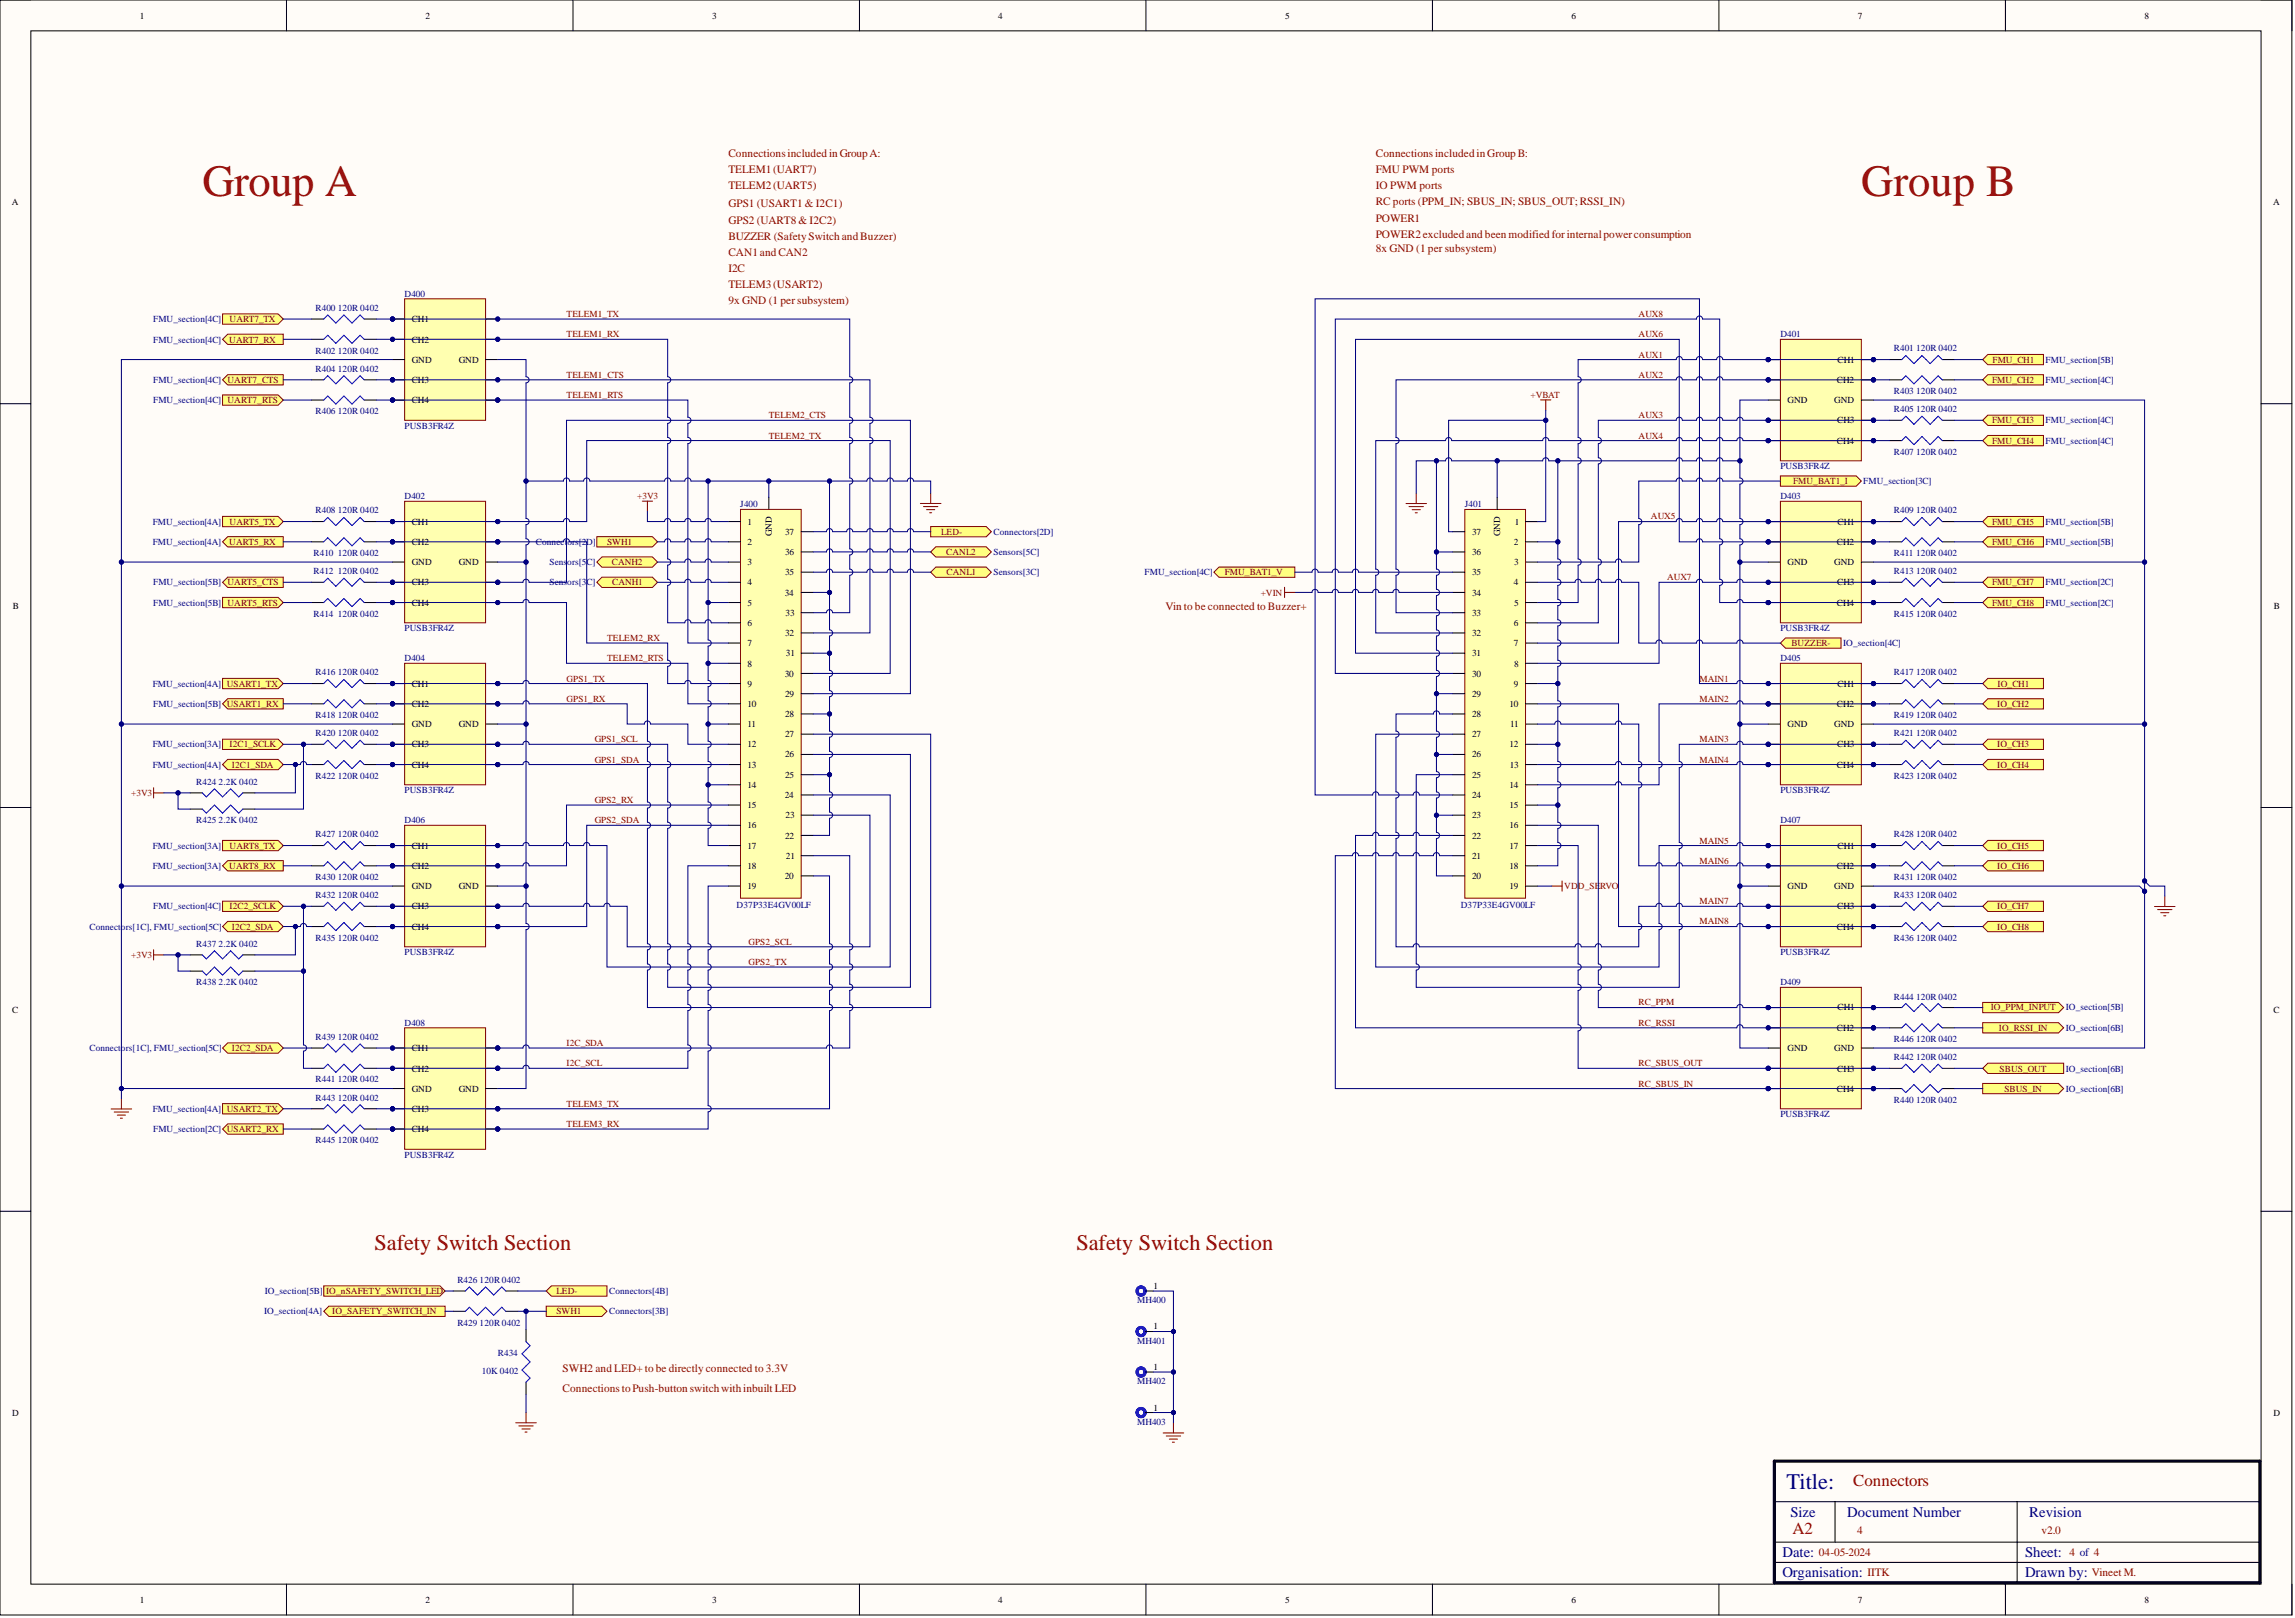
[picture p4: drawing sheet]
<svg xmlns="http://www.w3.org/2000/svg" width="566mm" height="399mm" viewBox="0 0 566 399" stroke-linecap="round" stroke-linejoin="round" font-family="sans-serif">
<defs><g id="words">
<g font-size="11" fill="#980000">
<text x="50" y="48.4">Group A</text>
<text x="459.2" y="48.4">Group B</text>
</g>
<g font-size="5.5" fill="#980000">
<text x="92.4" y="308.2">Safety Switch Section</text>
<text x="265.6" y="308.2">Safety Switch Section</text>
</g>
<text font-size="5.5" fill="#000080" x="440.8" y="367.1">Title:</text>
<g font-size="4.1" fill="#980000">
<text x="457.2" y="366.4">Connectors</text>
<text x="442.2" y="378.4">A2</text>
</g>
<g font-size="3.6" fill="#000080">
<text x="441.7" y="374">Size</text>
<text x="455.7" y="374">Document Number</text>
<text x="500.6" y="374">Revision</text>
<text x="439.8" y="384">Date:</text>
<text x="499.6" y="384">Sheet:</text>
<text x="439.8" y="389">Organisation:</text>
<text x="499.6" y="389">Drawn by:</text>
</g>
<g font-size="2.8" fill="#980000">
<text x="179.7" y="38.6">ConnectionsincludedinGroupA:</text>
<text x="339.4" y="38.6">ConnectionsincludedinGroupB:</text>
<text x="179.7" y="42.6">TELEM1(UART7)</text>
<text x="179.7" y="46.6">TELEM2(UART5)</text>
<text x="339.4" y="46.6">IO PWM ports</text>
<text x="339.4" y="42.6">FMU PWM ports</text>
<text x="179.7" y="51.2">GPS1 (USART1 &amp; I2C1)</text>
<text x="339.4" y="50.6">RC ports (PPM_IN; SBUS_IN; SBUS_OUT; RSSI_IN)</text>
<text x="179.7" y="55.1">GPS2 (UART8 &amp; I2C2)</text>
<text x="179.7" y="59.1">BUZZER (SafetySwitchandBuzzer)</text>
<text x="339.4" y="54.6">POWER1</text>
<text x="339.4" y="58.6">POWER2excludedandbeenmodifiedforinternalpowerconsumption</text>
<text x="179.7" y="63.1">CAN1andCAN2</text>
<text x="339.4" y="62.1">8x GND (1 per subsystem)</text>
<text x="179.7" y="71.1">TELEM3(USART2)</text>
<text x="179.7" y="67.1">I2C</text>
<text x="179.7" y="75.1">9x GND (1 per subsystem)</text>
<text x="287.5" y="150.5">Vin to be connected to Buzzer+</text>
<text x="138.8" y="338.2">SWH2 and LED+ to be directly connected to 3.3V</text>
<text x="138.8" y="343.2">ConnectionstoPush-buttonswitchwithinbuilt LED</text>
<text x="448.7" y="383.7">04-05-2024</text>
<text x="458.2" y="378.2">4</text>
<text x="503.7" y="378.2">v2.0</text>
<text x="510.6" y="383.7">4 of 4</text>
<text x="460.7" y="388.7">IITK</text>
<text x="516.1" y="388.7">Vineet M.</text>
</g>
<g font-size="2.3">
<text x="34.5" y="4.6">1</text>
<text x="105" y="4.6">2</text>
<text x="175.7" y="4.6">3</text>
<text x="246.3" y="4.6">4</text>
<text x="317" y="4.6">5</text>
<text x="387.7" y="4.6">6</text>
<text x="458.4" y="4.6">7</text>
<text x="529.1" y="4.6">8</text>
<text x="3" y="50.6">A</text>
<text x="560.8" y="50.6">A</text>
<text x="101.6" y="79.5">CH1</text>
<text x="101.6" y="89.5">GND</text>
<text x="101.6" y="84.5">CH2</text>
<text x="113.2" y="89.5">GND</text>
<text x="453.4" y="89.5">CH1</text>
<text x="101.6" y="94.4">CH3</text>
<text x="453.2" y="94.4">CH2</text>
<text x="101.6" y="99.4">CH4</text>
<text x="441" y="99.4">GND</text>
<text x="452.5" y="99.4">GND</text>
<text x="453.3" y="104.4">CH3</text>
<text x="453.2" y="109.4">CH4</text>
<text x="101.6" y="129.4">CH1</text>
<text x="184.4" y="129.4">1</text>
<text x="193.7" y="131.9">37</text>
<text x="363.2" y="131.9">37</text>
<text x="373.7" y="129.4">1</text>
<text x="453.4" y="129.4">CH1</text>
<text x="101.6" y="134.4">CH2</text>
<text x="184.4" y="134.4">2</text>
<text x="190.4" y="132.2" transform="rotate(-90 190.4 132.2)">GND</text>
<text x="193.7" y="136.9">36</text>
<text x="363.2" y="136.9">36</text>
<text x="370.1" y="132.2" transform="rotate(-90 370.1 132.2)">GND</text>
<text x="373.5" y="134.4">2</text>
<text x="453.2" y="134.4">CH2</text>
<text x="101.6" y="139.3">GND</text>
<text x="113.2" y="139.3">GND</text>
<text x="184.4" y="139.3">3</text>
<text x="193.7" y="141.9">35</text>
<text x="363.2" y="141.9">35</text>
<text x="373.6" y="139.3">3</text>
<text x="441" y="139.3">GND</text>
<text x="452.5" y="139.3">GND</text>
<text x="101.6" y="149.3">CH4</text>
<text x="101.6" y="144.3">CH3</text>
<text x="184.4" y="144.3">4</text>
<text x="184.4" y="149.3">5</text>
<text x="193.6" y="146.9">34</text>
<text x="363.2" y="146.9">34</text>
<text x="373.5" y="144.3">4</text>
<text x="373.6" y="149.3">5</text>
<text x="453.2" y="149.3">CH4</text>
<text x="453.3" y="144.3">CH3</text>
<text x="3.1" y="150.1">B</text>
<text x="184.4" y="154.3">6</text>
<text x="193.8" y="151.9">33</text>
<text x="363.2" y="151.9">33</text>
<text x="373.5" y="154.3">6</text>
<text x="561" y="150.1">B</text>
<text x="184.4" y="159.3">7</text>
<text x="193.7" y="156.8">32</text>
<text x="193.9" y="161.8">31</text>
<text x="363.2" y="156.8">32</text>
<text x="363.2" y="161.8">31</text>
<text x="373.5" y="159.3">7</text>
<text x="184.4" y="164.4">8</text>
<text x="193.6" y="166.8">30</text>
<text x="363.2" y="166.8">30</text>
<text x="373.6" y="164.4">8</text>
<text x="101.6" y="169.4">CH1</text>
<text x="184.4" y="169.4">9</text>
<text x="193.7" y="171.8">29</text>
<text x="363.2" y="171.8">29</text>
<text x="373.5" y="169.4">9</text>
<text x="453.4" y="169.4">CH1</text>
<text x="101.6" y="179.3">GND</text>
<text x="101.6" y="174.4">CH2</text>
<text x="113.2" y="179.3">GND</text>
<text x="184.4" y="174.4">10</text>
<text x="184.4" y="179.3">11</text>
<text x="193.7" y="176.8">28</text>
<text x="363.2" y="176.8">28</text>
<text x="372.4" y="174.4">10</text>
<text x="372.6" y="179.3">11</text>
<text x="441" y="179.3">GND</text>
<text x="452.5" y="179.3">GND</text>
<text x="453.2" y="174.4">CH2</text>
<text x="101.6" y="184.3">CH3</text>
<text x="184.4" y="184.3">12</text>
<text x="193.7" y="181.8">27</text>
<text x="363.2" y="181.8">27</text>
<text x="372.4" y="184.3">12</text>
<text x="453.3" y="184.3">CH3</text>
<text x="101.6" y="189.3">CH4</text>
<text x="184.4" y="189.3">13</text>
<text x="193.7" y="191.8">25</text>
<text x="193.7" y="186.8">26</text>
<text x="363.2" y="191.8">25</text>
<text x="363.2" y="186.8">26</text>
<text x="372.5" y="189.3">13</text>
<text x="453.2" y="189.3">CH4</text>
<text x="184.4" y="194.3">14</text>
<text x="193.6" y="196.8">24</text>
<text x="363.2" y="196.8">24</text>
<text x="372.4" y="194.3">14</text>
<text x="184.4" y="199.3">15</text>
<text x="193.8" y="201.7">23</text>
<text x="363.2" y="201.7">23</text>
<text x="372.4" y="199.3">15</text>
<text x="101.6" y="209.3">CH1</text>
<text x="184.4" y="209.3">17</text>
<text x="184.4" y="204.3">16</text>
<text x="193.7" y="206.8">22</text>
<text x="363.2" y="206.8">22</text>
<text x="372.4" y="209.3">17</text>
<text x="372.4" y="204.3">16</text>
<text x="453.4" y="209.3">CH1</text>
<text x="101.6" y="214.3">CH2</text>
<text x="184.4" y="214.3">18</text>
<text x="193.9" y="211.8">21</text>
<text x="363.2" y="211.8">21</text>
<text x="372.4" y="214.3">18</text>
<text x="453.2" y="214.3">CH2</text>
<text x="101.6" y="219.2">GND</text>
<text x="113.2" y="219.2">GND</text>
<text x="184.4" y="219.2">19</text>
<text x="193.6" y="216.8">20</text>
<text x="363.2" y="216.8">20</text>
<text x="372.4" y="219.2">19</text>
<text x="441" y="219.2">GND</text>
<text x="452.5" y="219.2">GND</text>
<text x="101.6" y="224.2">CH3</text>
<text x="453.3" y="224.2">CH3</text>
<text x="101.6" y="229.2">CH4</text>
<text x="453.2" y="229.2">CH4</text>
<text x="3" y="249.7">C</text>
<text x="453.4" y="249.2">CH1</text>
<text x="560.9" y="249.7">C</text>
<text x="453.2" y="254.3">CH2</text>
<text x="101.6" y="259.2">CH1</text>
<text x="441" y="259.2">GND</text>
<text x="452.5" y="259.2">GND</text>
<text x="101.6" y="269.2">GND</text>
<text x="101.6" y="264.2">CH2</text>
<text x="113.2" y="269.2">GND</text>
<text x="453.2" y="269.2">CH4</text>
<text x="453.3" y="264.2">CH3</text>
<text x="101.6" y="274.2">CH3</text>
<text x="101.6" y="279.2">CH4</text>
<text x="284.6" y="317.8">1</text>
<text x="284.6" y="327.8">1</text>
<text x="284.6" y="337.8">1</text>
<text x="284.6" y="347.9">1</text>
<text x="3" y="349.2">D</text>
<text x="560.9" y="349.2">D</text>
<text x="34.5" y="395.2">1</text>
<text x="105" y="395.2">2</text>
<text x="175.7" y="395.2">3</text>
<text x="246.3" y="395.2">4</text>
<text x="317" y="395.2">5</text>
<text x="387.7" y="395.2">6</text>
<text x="458.4" y="395.2">7</text>
<text x="529.1" y="395.2">8</text>
</g>
<g font-size="2.3" fill="#000080">
<text x="77.8" y="76.7">R400</text>
<text x="83.3" y="76.7">120R 0402</text>
<text x="99.8" y="73.2">D400</text>
<text x="37.8" y="79.5">FMU_section[4C]</text>
<text x="439.3" y="83.2">D401</text>
<text x="37.8" y="84.5">FMU_section[4C]</text>
<text x="77.8" y="87.2">R402</text>
<text x="83.3" y="87.2">120R 0402</text>
<text x="467.2" y="86.7">R401</text>
<text x="472.7" y="86.7">120R 0402</text>
<text x="504.7" y="89.5">FMU_section[5B]</text>
<text x="37.8" y="94.4">FMU_section[4C] UART7_CTS</text>
<text x="77.8" y="91.7">R404</text>
<text x="83.3" y="91.7">120R 0402</text>
<text x="504.7" y="94.4">FMU_section[4C]</text>
<text x="37.8" y="99.4">FMU_section[4C]</text>
<text x="467.2" y="101.6">R405</text>
<text x="467.2" y="97.2">R403</text>
<text x="472.7" y="101.6">120R 0402</text>
<text x="472.7" y="97.2">120R 0402</text>
<text x="77.8" y="102.1">R406</text>
<text x="83.3" y="102.1">120R 0402</text>
<text x="99.8" y="105.7">PUSB3FR4Z</text>
<text x="504.7" y="104.4">FMU_section[4C]</text>
<text x="467.2" y="112.1">R407</text>
<text x="472.7" y="112.1">120R 0402</text>
<text x="504.7" y="109.4">FMU_section[4C]</text>
<text x="439.3" y="115.7">PUSB3FR4Z</text>
<text x="459.7" y="119.4">FMU_section[3C]</text>
<text x="99.8" y="123.1">D402</text>
<text x="182.6" y="125.1">J400</text>
<text x="361.4" y="125.1">J401</text>
<text x="439.3" y="123.1">D403</text>
<text x="37.7" y="129.4">FMU_section[4A]</text>
<text x="77.8" y="126.6">R408</text>
<text x="83.3" y="126.6">120R 0402</text>
<text x="245.1" y="131.9">Connectors[2D]</text>
<text x="467.2" y="126.6">R409</text>
<text x="472.7" y="126.6">120R 0402</text>
<text x="504.7" y="129.4">FMU_section[5B]</text>
<text x="37.7" y="134.4">FMU_section[4A]</text>
<text x="77.3" y="137.1">R410</text>
<text x="83.3" y="137.1">120R 0402</text>
<text x="132.2" y="134.4">Connect</text>
<text x="140" y="134.4">ors[2D]</text>
<text x="245.1" y="136.9">Sensors[5C]</text>
<text x="467.2" y="137.1">R411</text>
<text x="472.7" y="137.1">120R 0402</text>
<text x="504.7" y="134.4">FMU_section[5B]</text>
<text x="77.3" y="141.6">R412</text>
<text x="83.3" y="141.6">120R 0402</text>
<text x="135.6" y="139.3">Sens</text>
<text x="140" y="139.3">ors[5C]</text>
<text x="245.1" y="141.9">Sensors[3C]</text>
<text x="282.4" y="141.9">FMU_section[4C]</text>
<text x="467.2" y="141.6">R413</text>
<text x="472.7" y="141.6">120R 0402</text>
<text x="37.8" y="149.3">FMU_section[5B]</text>
<text x="37.8" y="144.3">FMU_section[5B] UART5_CTS</text>
<text x="135.6" y="144.3">Sensors[3C]</text>
<text x="504.7" y="144.3">FMU_section[2C]</text>
<text x="504.7" y="149.3">FMU_section[2C]</text>
<text x="77.3" y="152.1">R414</text>
<text x="83.3" y="152.1">120R 0402</text>
<text x="99.8" y="155.6">PUSB3FR4Z</text>
<text x="439.3" y="155.6">PUSB3FR4Z</text>
<text x="467.2" y="152.1">R415</text>
<text x="472.7" y="152.1">120R 0402</text>
<text x="454.7" y="159.4">IO_section[4C]</text>
<text x="77.8" y="166.6">R416</text>
<text x="83.3" y="166.6">120R 0402</text>
<text x="99.8" y="163.1">D404</text>
<text x="439.3" y="163.1">D405</text>
<text x="467.2" y="166.6">R417</text>
<text x="472.7" y="166.6">120R 0402</text>
<text x="37.7" y="169.4">FMU_section[4A]</text>
<text x="37.8" y="174.4">FMU_section[5B] USART1_RX</text>
<text x="77.8" y="177.1">R418</text>
<text x="83.3" y="177.1">120R 0402</text>
<text x="467.2" y="177.1">R419</text>
<text x="472.7" y="177.1">120R 0402</text>
<text x="37.7" y="184.3">FMU_section[3A]</text>
<text x="77.8" y="181.5">R420</text>
<text x="83.3" y="181.5">120R 0402</text>
<text x="467.2" y="181.5">R421</text>
<text x="472.7" y="181.5">120R 0402</text>
<text x="37.7" y="189.3">FMU_section[4A]</text>
<text x="48.4" y="193.5">R424</text>
<text x="53.9" y="193.5">2.2K 0402</text>
<text x="77.8" y="192">R422</text>
<text x="83.3" y="192">120R 0402</text>
<text x="99.8" y="195.6">PUSB3FR4Z</text>
<text x="439.3" y="195.6">PUSB3FR4Z</text>
<text x="467.2" y="192">R423</text>
<text x="472.7" y="192">120R 0402</text>
<text x="48.4" y="203">R425</text>
<text x="53.9" y="203">2.2K 0402</text>
<text x="99.8" y="203">D406</text>
<text x="439.3" y="203">D407</text>
<text x="37.7" y="209.3">FMU_section[3A]</text>
<text x="77.8" y="206.5">R427</text>
<text x="83.3" y="206.5">120R 0402</text>
<text x="467.2" y="206.5">R428</text>
<text x="472.7" y="206.5">120R 0402</text>
<text x="37.7" y="214.3">FMU_section[3A]</text>
<text x="77.8" y="221.4">R432</text>
<text x="77.8" y="217">R430</text>
<text x="83.3" y="221.5">120R 0402</text>
<text x="83.3" y="217">120R 0402</text>
<text x="467.2" y="221.4">R433</text>
<text x="467.2" y="217">R431</text>
<text x="472.7" y="221.5">120R 0402</text>
<text x="472.7" y="217">120R 0402</text>
<text x="37.8" y="224.2">FMU_section[4C]</text>
<text x="181.7" y="224">D37P33E4GV00LF</text>
<text x="360.4" y="224">D37P33E4GV00LF</text>
<text x="22.1" y="229.2">Connectors[1C], FMU_section[5C]</text>
<text x="48.4" y="233.5">R437</text>
<text x="53.9" y="233.5">2.2K 0402</text>
<text x="77.8" y="232">R435</text>
<text x="83.3" y="232">120R 0402</text>
<text x="467.2" y="232">R436</text>
<text x="472.7" y="232">120R 0402</text>
<text x="99.8" y="235.5">PUSB3FR4Z</text>
<text x="439.3" y="235.5">PUSB3FR4Z</text>
<text x="48.4" y="242.9">R438</text>
<text x="53.9" y="242.9">2.2K 0402</text>
<text x="439.3" y="242.9">D409</text>
<text x="467.2" y="246.5">R444</text>
<text x="472.7" y="246.5">120R 0402</text>
<text x="509.7" y="249.2">IO_section[5B]</text>
<text x="77.8" y="256.5">R439</text>
<text x="83.3" y="256.5">120R 0402</text>
<text x="99.8" y="253">D408</text>
<text x="467.2" y="257">R446</text>
<text x="472.7" y="257">120R 0402</text>
<text x="509.7" y="254.3">IO_section[6B]</text>
<text x="22.1" y="259.2">Connectors[1C], FMU_section[5C]</text>
<text x="467.2" y="261.4">R442</text>
<text x="472.7" y="261.4">120R 0402</text>
<text x="77.8" y="266.9">R441</text>
<text x="83.3" y="266.9">120R 0402</text>
<text x="509.7" y="264.2">IO_section[6B]</text>
<text x="509.7" y="269.2">IO_section[6B]</text>
<text x="37.7" y="274.2">FMU_section[4A]</text>
<text x="77.8" y="271.4">R443</text>
<text x="83.3" y="271.4">120R 0402</text>
<text x="439.3" y="275.5">PUSB3FR4Z</text>
<text x="467.2" y="271.9">R440</text>
<text x="472.7" y="271.9">120R 0402</text>
<text x="37.8" y="279.2">FMU_section[2C] USART2_RX</text>
<text x="77.8" y="281.9">R445</text>
<text x="83.3" y="281.9">120R 0402</text>
<text x="99.8" y="285.5">PUSB3FR4Z</text>
<text x="112.8" y="316.4">R426</text>
<text x="118.3" y="316.4">120R 0402</text>
<text x="65.3" y="319.1">IO_section[5B]</text>
<text x="150.3" y="319.1">Connectors[4B]</text>
<text x="280.5" y="321.4">MH400</text>
<text x="65.2" y="324.1">IO_section[4A]</text>
<text x="112.8" y="326.9">R429</text>
<text x="118.3" y="326.9">120R 0402</text>
<text x="150.3" y="324.1">Connectors[3B]</text>
<text x="122.8" y="334.3">R434</text>
<text x="280.5" y="331.4">MH401</text>
<text x="118.8" y="338.8">10K 0402</text>
<text x="280.5" y="341.3">MH402</text>
<text x="280.5" y="351.3">MH403</text>
</g>
<g font-size="2.3" fill="#800000">
<text x="56.6" y="79.5">UART7_TX</text>
<text x="139.8" y="78.2">TELEM1_TX</text>
<text x="139.8" y="83.2">TELEM1_RX</text>
<text x="404.3" y="83.2">AUX6</text>
<text x="404.3" y="78.2">AUX8</text>
<text x="56.5" y="84.5">UART7_RX</text>
<text x="404.3" y="88.2">AUX1</text>
<text x="491.6" y="89.5">FMU_CH1</text>
<text x="139.8" y="93.2">TELEM1_CTS</text>
<text x="404.3" y="93.2">AUX2</text>
<text x="491.5" y="94.4">FMU_CH2</text>
<text x="56.1" y="99.4">UART7_RTS</text>
<text x="139.8" y="98.2">TELEM1_RTS</text>
<text x="377.6" y="98.1">+VBAT</text>
<text x="189.7" y="103.2">TELEM2_CTS</text>
<text x="404.3" y="103.2">AUX3</text>
<text x="491.5" y="104.4">FMU_CH3</text>
<text x="189.7" y="108.1">TELEM2_TX</text>
<text x="404.3" y="108.1">AUX4</text>
<text x="491.5" y="109.4">FMU_CH4</text>
<text x="442.4" y="119.4">FMU_BAT1_I</text>
<text x="157.2" y="123.1">+3V3</text>
<text x="56.6" y="129.4">UART5_TX</text>
<text x="232.2" y="131.9">LED-</text>
<text x="407.3" y="128.1">AUX5</text>
<text x="491.5" y="129.4">FMU_CH5</text>
<text x="56.5" y="134.4">UART5_RX</text>
<text x="149.8" y="134.4">SWH1</text>
<text x="233.4" y="136.9">CANL2</text>
<text x="491.5" y="134.4">FMU_CH6</text>
<text x="151" y="139.3">CANH2</text>
<text x="233.5" y="141.9">CANL1</text>
<text x="302.2" y="141.9">FMU_BAT1_V</text>
<text x="411.3" y="143.1">AUX7</text>
<text x="56.1" y="149.3">UART5_RTS</text>
<text x="151" y="144.3">CANH1</text>
<text x="311" y="146.9">+VIN</text>
<text x="491.5" y="144.3">FMU_CH7</text>
<text x="491.5" y="149.3">FMU_CH8</text>
<text x="149.8" y="158.1">TELEM2_RX</text>
<text x="442" y="159.4">BUZZER-</text>
<text x="149.8" y="163.1">TELEM2_RTS</text>
<text x="56" y="169.4">USART1_TX</text>
<text x="139.8" y="168.1">GPS1_TX</text>
<text x="139.8" y="173.1">GPS1_RX</text>
<text x="419.3" y="168.1">MAIN1</text>
<text x="419.3" y="173.1">MAIN2</text>
<text x="492.8" y="169.4">IO_CH1</text>
<text x="492.8" y="174.4">IO_CH2</text>
<text x="56.6" y="184.3">I2C1_SCLK</text>
<text x="146.7" y="183.1">GPS1_SCL</text>
<text x="419.3" y="183.1">MAIN3</text>
<text x="492.8" y="184.3">IO_CH3</text>
<text x="57.2" y="189.3">I2C1_SDA</text>
<text x="146.7" y="188">GPS1_SDA</text>
<text x="419.3" y="188">MAIN4</text>
<text x="492.8" y="189.3">IO_CH4</text>
<text x="32.4" y="196.3">+3V3</text>
<text x="146.7" y="198">GPS2_RX</text>
<text x="146.7" y="203">GPS2_SDA</text>
<text x="56.6" y="209.3">UART8_TX</text>
<text x="419.3" y="208">MAIN5</text>
<text x="492.8" y="209.3">IO_CH5</text>
<text x="56.5" y="214.3">UART8_RX</text>
<text x="419.3" y="213">MAIN6</text>
<text x="492.8" y="214.3">IO_CH6</text>
<text x="385.9" y="219.2">VDD_SE</text>
<text x="394.8" y="219.2">RVO</text>
<text x="56.6" y="224.2">I2C2_SCLK</text>
<text x="419.3" y="223">MAIN7</text>
<text x="419.3" y="228">MAIN8</text>
<text x="492.8" y="224.2">IO_CH7</text>
<text x="57.2" y="229.2">I2C2_SDA</text>
<text x="184.7" y="232.9">GPS2_SCL</text>
<text x="492.8" y="229.2">IO_CH8</text>
<text x="32.4" y="236.2">+3V3</text>
<text x="184.7" y="237.9">GPS2_TX</text>
<text x="404.3" y="247.9">RC_PPM</text>
<text x="491.1" y="249.2">IO_PPM_INPUT</text>
<text x="139.8" y="258">I2C_SDA</text>
<text x="404.3" y="253">RC_RSSI</text>
<text x="493.2" y="254.3">IO_RSSI_IN</text>
<text x="57.2" y="259.2">I2C2_SDA</text>
<text x="139.8" y="263">I2C_SCL</text>
<text x="404.3" y="263">RC_SBUS_OUT</text>
<text x="404.3" y="268">RC_SBUS_IN</text>
<text x="493.3" y="264.2">SBUS_OUT</text>
<text x="494.5" y="269.2">SBUS_IN</text>
<text x="56" y="274.2">USART2_TX</text>
<text x="139.8" y="272.9">TELEM3_TX</text>
<text x="139.8" y="277.9">TELEM3_RX</text>
<text x="80.5" y="319.1">IO_nSAFETY_SWITCH_LED</text>
<text x="137.3" y="319.1">LED-</text>
<text x="82" y="324.1">IO_SAFETY_SWITCH_IN</text>
<text x="137.3" y="324.1">SWH1</text>
</g>
</g></defs>
<path d="M0 0h565.4v398.3h-565.4z" fill-rule="evenodd" fill="#fffcf8"/>
<path d="M0 0h565.4v398.3h-565.4z" fill="none" stroke="#000" stroke-width=".25"/>
<path d="M7.6 7.6h550.2v383h-550.2z" fill-rule="evenodd" fill="#fffcf8"/>
<g fill="none" stroke="#000" stroke-width=".25">
<path d="M0 0h7.6M70.7 0v7.6M141.4 0v7.6M212 0v7.6M282.7 0v7.6M353.4 0v7.6M424.1 0v7.6M494.8 0v7.6M557.8 0h7.6v7.6M7.6 7.6h550.2v383h-550.2zM0 99.6h7.6M557.8 99.6h7.6"/>
<path d="M0 199.1h7.6M557.8 199.1h7.6M0 298.7h7.6M557.8 298.7h7.6M437.8 370.3h119.7M452.7 370.3v10M497.7 370.3v20M70.7 390.6v7.7M141.4 390.6v7.7M212 390.6v7.7M282.7 390.6v7.7M353.4 390.6v7.7"/>
<path d="M424.1 390.6v7.7M437.8 385.3h119.7M437.8 380.3h119.7M494.8 390.6v7.7M565.4 390.6v7.7"/>
</g>
<path d="M437.8 360.3h119.7v30h-119.7z" fill="none" stroke="#000" stroke-width=".76"/>
<path d="M54.9 77.4h13.7l1.3 1.3-1.3 1.2h-13.7z" fill-rule="evenodd" fill="#ffff80"/>
<path d="M54.9 77.4h13.7l1.3 1.3-1.3 1.2h-13.7z" fill="none" stroke="#800000" stroke-width=".25"/>
<path d="M56.2 82.4h13.7v2.5h-13.7l-1.3-1.2z" fill-rule="evenodd" fill="#ffff80"/>
<path d="M56.2 82.4h13.7v2.5h-13.7l-1.3-1.2z" fill="none" stroke="#800000" stroke-width=".25"/>
<path d="M54.9 97.4h13.7l1.3 1.3-1.3 1.2h-13.7z" fill-rule="evenodd" fill="#ffff80"/>
<path d="M54.9 97.4h13.7l1.3 1.3-1.3 1.2h-13.7z" fill="none" stroke="#800000" stroke-width=".25"/>
<path d="M56.2 92.4h13.7v2.5h-13.7l-1.3-1.2z" fill-rule="evenodd" fill="#ffff80"/>
<path d="M56.2 92.4h13.7v2.5h-13.7l-1.3-1.2z" fill="none" stroke="#800000" stroke-width=".25"/>
<path d="M54.9 147.3h13.7l1.3 1.3-1.3 1.3h-13.7z" fill-rule="evenodd" fill="#ffff80"/>
<path d="M54.9 147.3h13.7l1.3 1.3-1.3 1.3h-13.7z" fill="none" stroke="#800000" stroke-width=".25"/>
<path d="M56.2 142.3h13.7v2.6h-13.7l-1.3-1.3z" fill-rule="evenodd" fill="#ffff80"/>
<path d="M56.2 142.3h13.7v2.6h-13.7l-1.3-1.3z" fill="none" stroke="#800000" stroke-width=".25"/>
<path d="M54.9 127.3h13.7l1.3 1.3-1.3 1.3h-13.7z" fill-rule="evenodd" fill="#ffff80"/>
<path d="M54.9 127.3h13.7l1.3 1.3-1.3 1.3h-13.7z" fill="none" stroke="#800000" stroke-width=".25"/>
<path d="M56.2 132.3h13.7v2.6h-13.7l-1.3-1.3z" fill-rule="evenodd" fill="#ffff80"/>
<path d="M56.2 132.3h13.7v2.6h-13.7l-1.3-1.3z" fill="none" stroke="#800000" stroke-width=".25"/>
<path d="M56.2 277.1h13.7v2.6h-13.7l-1.3-1.3z" fill-rule="evenodd" fill="#ffff80"/>
<path d="M56.2 277.1h13.7v2.6h-13.7l-1.3-1.3z" fill="none" stroke="#800000" stroke-width=".25"/>
<path d="M54.9 272.1h13.7l1.3 1.3-1.3 1.3h-13.7z" fill-rule="evenodd" fill="#ffff80"/>
<path d="M54.9 272.1h13.7l1.3 1.3-1.3 1.3h-13.7z" fill="none" stroke="#800000" stroke-width=".25"/>
<path d="M56.2 172.3h13.7v2.5h-13.7l-1.3-1.2z" fill-rule="evenodd" fill="#ffff80"/>
<path d="M56.2 172.3h13.7v2.5h-13.7l-1.3-1.2z" fill="none" stroke="#800000" stroke-width=".25"/>
<path d="M54.9 167.3h13.7l1.3 1.3-1.3 1.2h-13.7z" fill-rule="evenodd" fill="#ffff80"/>
<path d="M54.9 167.3h13.7l1.3 1.3-1.3 1.2h-13.7z" fill="none" stroke="#800000" stroke-width=".25"/>
<path d="M54.9 182.3h13.7l1.3 1.2-1.3 1.3h-13.7z" fill-rule="evenodd" fill="#ffff80"/>
<path d="M54.9 182.3h13.7l1.3 1.2-1.3 1.3h-13.7z" fill="none" stroke="#800000" stroke-width=".25"/>
<path d="M56.2 187.3h12.4l1.3 1.2-1.3 1.3h-12.4l-1.3-1.3z" fill-rule="evenodd" fill="#ffff80"/>
<path d="M56.2 187.3h12.4l1.3 1.2-1.3 1.3h-12.4l-1.3-1.3z" fill="none" stroke="#800000" stroke-width=".25"/>
<path d="M54.9 222.2h13.7l1.3 1.3-1.3 1.3h-13.7z" fill-rule="evenodd" fill="#ffff80"/>
<path d="M54.9 222.2h13.7l1.3 1.3-1.3 1.3h-13.7z" fill="none" stroke="#800000" stroke-width=".25"/>
<path d="M56.2 227.2h12.4l1.3 1.3-1.3 1.2h-12.4l-1.3-1.2z" fill-rule="evenodd" fill="#ffff80"/>
<path d="M56.2 227.2h12.4l1.3 1.3-1.3 1.2h-12.4l-1.3-1.2z" fill="none" stroke="#800000" stroke-width=".25"/>
<path d="M56.2 212.2h13.7v2.6h-13.7l-1.3-1.3z" fill-rule="evenodd" fill="#ffff80"/>
<path d="M56.2 212.2h13.7v2.6h-13.7l-1.3-1.3z" fill="none" stroke="#800000" stroke-width=".25"/>
<path d="M54.9 207.2h13.7l1.3 1.3-1.3 1.3h-13.7z" fill-rule="evenodd" fill="#ffff80"/>
<path d="M54.9 207.2h13.7l1.3 1.3-1.3 1.3h-13.7z" fill="none" stroke="#800000" stroke-width=".25"/>
<path d="M56.2 257.2h12.4l1.3 1.2-1.3 1.3h-12.4l-1.3-1.3z" fill-rule="evenodd" fill="#ffff80"/>
<path d="M56.2 257.2h12.4l1.3 1.2-1.3 1.3h-12.4l-1.3-1.3z" fill="none" stroke="#800000" stroke-width=".25"/>
<path d="M79.9 317.1h28.6l1.3 1.3-1.3 1.2h-28.6z" fill-rule="evenodd" fill="#ffff80"/>
<path d="M79.9 317.1h28.6l1.3 1.3-1.3 1.2h-28.6z" fill="none" stroke="#800000" stroke-width=".25"/>
<path d="M81.1 322.1h28.7v2.5h-28.7l-1.2-1.2z" fill-rule="evenodd" fill="#ffff80"/>
<path d="M158.5 123.6h2.5M159.7 123.6v2.5M81.1 322.1h28.7v2.5h-28.7l-1.2-1.2z" fill="none" stroke="#800000" stroke-width=".25"/>
<path d="M439.3 117.4h18.7l1.2 1.2-1.2 1.3h-18.7z" fill-rule="evenodd" fill="#ffff80"/>
<path d="M439.3 117.4h18.7l1.2 1.2-1.2 1.3h-18.7z" fill="none" stroke="#800000" stroke-width=".25"/>
<path d="M300.8 139.8h18.7v2.6h-18.7l-1.3-1.3z" fill-rule="evenodd" fill="#ffff80"/>
<path d="M300.8 139.8h18.7v2.6h-18.7l-1.3-1.3z" fill="none" stroke="#800000" stroke-width=".25"/>
<path d="M490.4 142.3h13.7v2.6h-13.7l-1.2-1.3z" fill-rule="evenodd" fill="#ffff80"/>
<path d="M490.4 142.3h13.7v2.6h-13.7l-1.2-1.3z" fill="none" stroke="#800000" stroke-width=".25"/>
<path d="M490.4 147.3h13.7v2.6h-13.7l-1.2-1.3z" fill-rule="evenodd" fill="#ffff80"/>
<path d="M490.4 147.3h13.7v2.6h-13.7l-1.2-1.3z" fill="none" stroke="#800000" stroke-width=".25"/>
<path d="M490.4 92.4h13.7v2.5h-13.7l-1.2-1.2z" fill-rule="evenodd" fill="#ffff80"/>
<path d="M490.4 92.4h13.7v2.5h-13.7l-1.2-1.2z" fill="none" stroke="#800000" stroke-width=".25"/>
<path d="M490.4 102.4h13.7v2.5h-13.7l-1.2-1.3z" fill-rule="evenodd" fill="#ffff80"/>
<path d="M490.4 102.4h13.7v2.5h-13.7l-1.2-1.3z" fill="none" stroke="#800000" stroke-width=".25"/>
<path d="M490.4 107.4h13.7v2.5h-13.7l-1.2-1.2z" fill-rule="evenodd" fill="#ffff80"/>
<path d="M490.4 107.4h13.7v2.5h-13.7l-1.2-1.2z" fill="none" stroke="#800000" stroke-width=".25"/>
<path d="M490.4 127.4h13.7v2.5h-13.7l-1.2-1.3z" fill-rule="evenodd" fill="#ffff80"/>
<path d="M490.4 127.4h13.7v2.5h-13.7l-1.2-1.3z" fill="none" stroke="#800000" stroke-width=".25"/>
<path d="M490.4 132.3h13.7v2.6h-13.7l-1.2-1.3z" fill-rule="evenodd" fill="#ffff80"/>
<path d="M490.4 132.3h13.7v2.6h-13.7l-1.2-1.3z" fill="none" stroke="#800000" stroke-width=".25"/>
<path d="M490.4 87.4h13.7v2.5h-13.7l-1.2-1.2z" fill-rule="evenodd" fill="#ffff80"/>
<path d="M490.4 87.4h13.7v2.5h-13.7l-1.2-1.2z" fill="none" stroke="#800000" stroke-width=".25"/>
<path d="M490.4 207.2h13.7v2.6h-13.7l-1.2-1.3z" fill-rule="evenodd" fill="#ffff80"/>
<path d="M490.4 207.2h13.7v2.6h-13.7l-1.2-1.3z" fill="none" stroke="#800000" stroke-width=".25"/>
<path d="M490.4 212.2h13.7v2.6h-13.7l-1.2-1.3z" fill-rule="evenodd" fill="#ffff80"/>
<path d="M490.4 212.2h13.7v2.6h-13.7l-1.2-1.3z" fill="none" stroke="#800000" stroke-width=".25"/>
<path d="M490.4 222.2h13.7v2.6h-13.7l-1.2-1.3z" fill-rule="evenodd" fill="#ffff80"/>
<path d="M490.4 222.2h13.7v2.6h-13.7l-1.2-1.3z" fill="none" stroke="#800000" stroke-width=".25"/>
<path d="M490.4 227.2h13.7v2.6h-13.7l-1.2-1.3z" fill-rule="evenodd" fill="#ffff80"/>
<path d="M490.4 227.2h13.7v2.6h-13.7l-1.2-1.3z" fill="none" stroke="#800000" stroke-width=".25"/>
<path d="M490.4 182.3h13.7v2.5h-13.7l-1.2-1.3z" fill-rule="evenodd" fill="#ffff80"/>
<path d="M490.4 182.3h13.7v2.5h-13.7l-1.2-1.3z" fill="none" stroke="#800000" stroke-width=".25"/>
<path d="M490.4 187.3h13.7v2.5h-13.7l-1.2-1.3z" fill-rule="evenodd" fill="#ffff80"/>
<path d="M490.4 187.3h13.7v2.5h-13.7l-1.2-1.3z" fill="none" stroke="#800000" stroke-width=".25"/>
<path d="M490.4 167.3h13.7v2.5h-13.7l-1.2-1.2z" fill-rule="evenodd" fill="#ffff80"/>
<path d="M490.4 167.3h13.7v2.5h-13.7l-1.2-1.2z" fill="none" stroke="#800000" stroke-width=".25"/>
<path d="M490.4 172.3h13.7v2.5h-13.7l-1.2-1.2z" fill-rule="evenodd" fill="#ffff80"/>
<path d="M490.4 172.3h13.7v2.5h-13.7l-1.2-1.2z" fill="none" stroke="#800000" stroke-width=".25"/>
<path d="M489.2 252.2h18.7l1.2 1.3-1.2 1.2h-18.7z" fill-rule="evenodd" fill="#ffff80"/>
<path d="M489.2 252.2h18.7l1.2 1.3-1.2 1.2h-18.7z" fill="none" stroke="#800000" stroke-width=".25"/>
<path d="M489.2 247.2h18.7l1.2 1.3-1.2 1.2h-18.7z" fill-rule="evenodd" fill="#ffff80"/>
<path d="M489.2 247.2h18.7l1.2 1.3-1.2 1.2h-18.7z" fill="none" stroke="#800000" stroke-width=".25"/>
<circle cx="96.8" cy="78.7" r=".51" fill="#000080"/>
<circle cx="96.8" cy="78.7" r=".51" fill="none" stroke="#000080" stroke-width=".25"/>
<circle cx="96.8" cy="98.7" r=".51" fill="#000080"/>
<circle cx="96.8" cy="98.7" r=".51" fill="none" stroke="#000080" stroke-width=".25"/>
<circle cx="96.8" cy="93.7" r=".51" fill="#000080"/>
<circle cx="96.8" cy="93.7" r=".51" fill="none" stroke="#000080" stroke-width=".25"/>
<circle cx="122.8" cy="98.7" r=".51" fill="#000080"/>
<circle cx="122.8" cy="98.7" r=".51" fill="none" stroke="#000080" stroke-width=".25"/>
<path d="M99.8 73.7h20v29.9h-20z" fill-rule="evenodd" fill="#ffffb0"/>
<path d="M99.8 73.7h20v29.9h-20z" fill="none" stroke="#800000" stroke-width=".25"/>
<path d="M96.8 78.7h3" fill="none" stroke="#000" stroke-width=".25"/>
<circle cx="96.8" cy="78.7" r=".51" fill="#000080"/>
<circle cx="96.8" cy="78.7" r=".51" fill="none" stroke="#000080" stroke-width=".25"/>
<path d="M96.8 88.7h3M96.8 83.7h3M96.8 98.7h3" fill="none" stroke="#000" stroke-width=".25"/>
<circle cx="96.8" cy="98.7" r=".51" fill="#000080"/>
<circle cx="96.8" cy="98.7" r=".51" fill="none" stroke="#000080" stroke-width=".25"/>
<path d="M96.8 93.7h3" fill="none" stroke="#000" stroke-width=".25"/>
<circle cx="96.8" cy="93.7" r=".51" fill="#000080"/>
<circle cx="96.8" cy="93.7" r=".51" fill="none" stroke="#000080" stroke-width=".25"/>
<path d="M119.8 78.7h3M119.8 88.7h3M119.8 83.7h3M119.8 98.7h3" fill="none" stroke="#000" stroke-width=".25"/>
<circle cx="122.8" cy="98.7" r=".51" fill="#000080"/>
<circle cx="122.8" cy="98.7" r=".51" fill="none" stroke="#000080" stroke-width=".25"/>
<path d="M119.8 93.7h3" fill="none" stroke="#000" stroke-width=".25"/>
<circle cx="96.8" cy="128.6" r=".51" fill="#000080"/>
<circle cx="96.8" cy="128.6" r=".51" fill="none" stroke="#000080" stroke-width=".25"/>
<circle cx="96.8" cy="133.6" r=".51" fill="#000080"/>
<circle cx="96.8" cy="133.6" r=".51" fill="none" stroke="#000080" stroke-width=".25"/>
<circle cx="96.8" cy="148.6" r=".51" fill="#000080"/>
<circle cx="96.8" cy="148.6" r=".51" fill="none" stroke="#000080" stroke-width=".25"/>
<circle cx="96.8" cy="143.6" r=".51" fill="#000080"/>
<circle cx="96.8" cy="143.6" r=".51" fill="none" stroke="#000080" stroke-width=".25"/>
<circle cx="122.8" cy="128.6" r=".51" fill="#000080"/>
<circle cx="122.8" cy="128.6" r=".51" fill="none" stroke="#000080" stroke-width=".25"/>
<circle cx="122.8" cy="133.6" r=".51" fill="#000080"/>
<circle cx="122.8" cy="133.6" r=".51" fill="none" stroke="#000080" stroke-width=".25"/>
<circle cx="122.8" cy="148.6" r=".51" fill="#000080"/>
<circle cx="122.8" cy="148.6" r=".51" fill="none" stroke="#000080" stroke-width=".25"/>
<circle cx="122.8" cy="143.6" r=".51" fill="#000080"/>
<circle cx="122.8" cy="143.6" r=".51" fill="none" stroke="#000080" stroke-width=".25"/>
<path d="M99.8 123.6h20v30h-20z" fill-rule="evenodd" fill="#ffffb0"/>
<path d="M99.8 123.6h20v30h-20z" fill="none" stroke="#800000" stroke-width=".25"/>
<path d="M96.8 128.6h3" fill="none" stroke="#000" stroke-width=".25"/>
<circle cx="96.8" cy="128.6" r=".51" fill="#000080"/>
<circle cx="96.8" cy="128.6" r=".51" fill="none" stroke="#000080" stroke-width=".25"/>
<path d="M96.8 138.6h3M96.8 133.6h3" fill="none" stroke="#000" stroke-width=".25"/>
<circle cx="96.8" cy="133.6" r=".51" fill="#000080"/>
<circle cx="96.8" cy="133.6" r=".51" fill="none" stroke="#000080" stroke-width=".25"/>
<path d="M96.8 148.6h3" fill="none" stroke="#000" stroke-width=".25"/>
<circle cx="96.8" cy="148.6" r=".51" fill="#000080"/>
<circle cx="96.8" cy="148.6" r=".51" fill="none" stroke="#000080" stroke-width=".25"/>
<path d="M96.8 143.6h3" fill="none" stroke="#000" stroke-width=".25"/>
<circle cx="96.8" cy="143.6" r=".51" fill="#000080"/>
<circle cx="96.8" cy="143.6" r=".51" fill="none" stroke="#000080" stroke-width=".25"/>
<path d="M119.8 128.6h3" fill="none" stroke="#000" stroke-width=".25"/>
<circle cx="122.8" cy="128.6" r=".51" fill="#000080"/>
<circle cx="122.8" cy="128.6" r=".51" fill="none" stroke="#000080" stroke-width=".25"/>
<path d="M119.8 138.6h3M119.8 133.6h3" fill="none" stroke="#000" stroke-width=".25"/>
<circle cx="122.8" cy="133.6" r=".51" fill="#000080"/>
<circle cx="122.8" cy="133.6" r=".51" fill="none" stroke="#000080" stroke-width=".25"/>
<path d="M119.8 148.6h3" fill="none" stroke="#000" stroke-width=".25"/>
<circle cx="122.8" cy="148.6" r=".51" fill="#000080"/>
<circle cx="122.8" cy="148.6" r=".51" fill="none" stroke="#000080" stroke-width=".25"/>
<path d="M119.8 143.6h3" fill="none" stroke="#000" stroke-width=".25"/>
<circle cx="122.8" cy="143.6" r=".51" fill="#000080"/>
<circle cx="122.8" cy="143.6" r=".51" fill="none" stroke="#000080" stroke-width=".25"/>
<circle cx="96.8" cy="168.6" r=".51" fill="#000080"/>
<circle cx="96.8" cy="168.6" r=".51" fill="none" stroke="#000080" stroke-width=".25"/>
<circle cx="96.8" cy="173.6" r=".51" fill="#000080"/>
<circle cx="96.8" cy="173.6" r=".51" fill="none" stroke="#000080" stroke-width=".25"/>
<circle cx="96.8" cy="188.5" r=".51" fill="#000080"/>
<circle cx="96.8" cy="188.5" r=".51" fill="none" stroke="#000080" stroke-width=".25"/>
<circle cx="96.8" cy="183.5" r=".51" fill="#000080"/>
<circle cx="96.8" cy="183.5" r=".51" fill="none" stroke="#000080" stroke-width=".25"/>
<circle cx="122.8" cy="168.6" r=".51" fill="#000080"/>
<circle cx="122.8" cy="168.6" r=".51" fill="none" stroke="#000080" stroke-width=".25"/>
<circle cx="122.8" cy="173.6" r=".51" fill="#000080"/>
<circle cx="122.8" cy="173.6" r=".51" fill="none" stroke="#000080" stroke-width=".25"/>
<circle cx="122.8" cy="188.5" r=".51" fill="#000080"/>
<circle cx="122.8" cy="188.5" r=".51" fill="none" stroke="#000080" stroke-width=".25"/>
<circle cx="122.8" cy="183.5" r=".51" fill="#000080"/>
<circle cx="122.8" cy="183.5" r=".51" fill="none" stroke="#000080" stroke-width=".25"/>
<path d="M99.8 163.6h20v29.9h-20z" fill-rule="evenodd" fill="#ffffb0"/>
<path d="M99.8 163.6h20v29.9h-20z" fill="none" stroke="#800000" stroke-width=".25"/>
<path d="M96.8 168.6h3" fill="none" stroke="#000" stroke-width=".25"/>
<circle cx="96.8" cy="168.6" r=".51" fill="#000080"/>
<circle cx="96.8" cy="168.6" r=".51" fill="none" stroke="#000080" stroke-width=".25"/>
<path d="M96.8 178.5h3M96.8 173.6h3" fill="none" stroke="#000" stroke-width=".25"/>
<circle cx="96.8" cy="173.6" r=".51" fill="#000080"/>
<circle cx="96.8" cy="173.6" r=".51" fill="none" stroke="#000080" stroke-width=".25"/>
<path d="M96.8 188.5h3" fill="none" stroke="#000" stroke-width=".25"/>
<circle cx="96.8" cy="188.5" r=".51" fill="#000080"/>
<circle cx="96.8" cy="188.5" r=".51" fill="none" stroke="#000080" stroke-width=".25"/>
<path d="M96.8 183.5h3" fill="none" stroke="#000" stroke-width=".25"/>
<circle cx="96.8" cy="183.5" r=".51" fill="#000080"/>
<circle cx="96.8" cy="183.5" r=".51" fill="none" stroke="#000080" stroke-width=".25"/>
<path d="M119.8 168.6h3" fill="none" stroke="#000" stroke-width=".25"/>
<circle cx="122.8" cy="168.6" r=".51" fill="#000080"/>
<circle cx="122.8" cy="168.6" r=".51" fill="none" stroke="#000080" stroke-width=".25"/>
<path d="M119.8 178.5h3M119.8 173.6h3" fill="none" stroke="#000" stroke-width=".25"/>
<circle cx="122.8" cy="173.6" r=".51" fill="#000080"/>
<circle cx="122.8" cy="173.6" r=".51" fill="none" stroke="#000080" stroke-width=".25"/>
<path d="M119.8 188.5h3" fill="none" stroke="#000" stroke-width=".25"/>
<circle cx="122.8" cy="188.5" r=".51" fill="#000080"/>
<circle cx="122.8" cy="188.5" r=".51" fill="none" stroke="#000080" stroke-width=".25"/>
<path d="M119.8 183.5h3" fill="none" stroke="#000" stroke-width=".25"/>
<circle cx="122.8" cy="183.5" r=".51" fill="#000080"/>
<circle cx="122.8" cy="183.5" r=".51" fill="none" stroke="#000080" stroke-width=".25"/>
<circle cx="96.8" cy="208.5" r=".51" fill="#000080"/>
<circle cx="96.8" cy="208.5" r=".51" fill="none" stroke="#000080" stroke-width=".25"/>
<circle cx="96.8" cy="213.5" r=".51" fill="#000080"/>
<circle cx="96.8" cy="213.5" r=".51" fill="none" stroke="#000080" stroke-width=".25"/>
<circle cx="96.8" cy="228.5" r=".51" fill="#000080"/>
<circle cx="96.8" cy="228.5" r=".51" fill="none" stroke="#000080" stroke-width=".25"/>
<circle cx="96.8" cy="223.5" r=".51" fill="#000080"/>
<circle cx="96.8" cy="223.5" r=".51" fill="none" stroke="#000080" stroke-width=".25"/>
<circle cx="122.8" cy="208.5" r=".51" fill="#000080"/>
<circle cx="122.8" cy="208.5" r=".51" fill="none" stroke="#000080" stroke-width=".25"/>
<circle cx="122.8" cy="213.5" r=".51" fill="#000080"/>
<circle cx="122.8" cy="213.5" r=".51" fill="none" stroke="#000080" stroke-width=".25"/>
<circle cx="122.8" cy="228.5" r=".51" fill="#000080"/>
<circle cx="122.8" cy="228.5" r=".51" fill="none" stroke="#000080" stroke-width=".25"/>
<circle cx="122.8" cy="223.5" r=".51" fill="#000080"/>
<circle cx="122.8" cy="223.5" r=".51" fill="none" stroke="#000080" stroke-width=".25"/>
<path d="M99.8 203.5h20v30h-20z" fill-rule="evenodd" fill="#ffffb0"/>
<path d="M99.8 203.5h20v30h-20z" fill="none" stroke="#800000" stroke-width=".25"/>
<path d="M96.8 208.5h3" fill="none" stroke="#000" stroke-width=".25"/>
<circle cx="96.8" cy="208.5" r=".51" fill="#000080"/>
<circle cx="96.8" cy="208.5" r=".51" fill="none" stroke="#000080" stroke-width=".25"/>
<path d="M96.8 218.5h3M96.8 213.5h3" fill="none" stroke="#000" stroke-width=".25"/>
<circle cx="96.8" cy="213.5" r=".51" fill="#000080"/>
<circle cx="96.8" cy="213.5" r=".51" fill="none" stroke="#000080" stroke-width=".25"/>
<path d="M96.8 228.5h3" fill="none" stroke="#000" stroke-width=".25"/>
<circle cx="96.8" cy="228.5" r=".51" fill="#000080"/>
<circle cx="96.8" cy="228.5" r=".51" fill="none" stroke="#000080" stroke-width=".25"/>
<path d="M96.8 223.5h3" fill="none" stroke="#000" stroke-width=".25"/>
<circle cx="96.8" cy="223.5" r=".51" fill="#000080"/>
<circle cx="96.8" cy="223.5" r=".51" fill="none" stroke="#000080" stroke-width=".25"/>
<path d="M119.8 208.5h3" fill="none" stroke="#000" stroke-width=".25"/>
<circle cx="122.8" cy="208.5" r=".51" fill="#000080"/>
<circle cx="122.8" cy="208.5" r=".51" fill="none" stroke="#000080" stroke-width=".25"/>
<path d="M119.8 218.5h3M119.8 213.5h3" fill="none" stroke="#000" stroke-width=".25"/>
<circle cx="122.8" cy="213.5" r=".51" fill="#000080"/>
<circle cx="122.8" cy="213.5" r=".51" fill="none" stroke="#000080" stroke-width=".25"/>
<path d="M119.8 228.5h3" fill="none" stroke="#000" stroke-width=".25"/>
<circle cx="122.8" cy="228.5" r=".51" fill="#000080"/>
<circle cx="122.8" cy="228.5" r=".51" fill="none" stroke="#000080" stroke-width=".25"/>
<path d="M119.8 223.5h3" fill="none" stroke="#000" stroke-width=".25"/>
<circle cx="122.8" cy="223.5" r=".51" fill="#000080"/>
<circle cx="122.8" cy="223.5" r=".51" fill="none" stroke="#000080" stroke-width=".25"/>
<circle cx="96.8" cy="278.4" r=".51" fill="#000080"/>
<circle cx="96.8" cy="278.4" r=".51" fill="none" stroke="#000080" stroke-width=".25"/>
<circle cx="96.8" cy="273.4" r=".51" fill="#000080"/>
<circle cx="96.8" cy="273.4" r=".51" fill="none" stroke="#000080" stroke-width=".25"/>
<circle cx="122.8" cy="258.4" r=".51" fill="#000080"/>
<circle cx="122.8" cy="258.4" r=".51" fill="none" stroke="#000080" stroke-width=".25"/>
<circle cx="122.8" cy="263.4" r=".51" fill="#000080"/>
<circle cx="122.8" cy="263.4" r=".51" fill="none" stroke="#000080" stroke-width=".25"/>
<circle cx="122.8" cy="278.4" r=".51" fill="#000080"/>
<circle cx="122.8" cy="278.4" r=".51" fill="none" stroke="#000080" stroke-width=".25"/>
<circle cx="122.8" cy="273.4" r=".51" fill="#000080"/>
<circle cx="122.8" cy="273.4" r=".51" fill="none" stroke="#000080" stroke-width=".25"/>
<path d="M99.8 253.5h20v29.9h-20z" fill-rule="evenodd" fill="#ffffb0"/>
<path d="M99.8 253.5h20v29.9h-20z" fill="none" stroke="#800000" stroke-width=".25"/>
<path d="M96.8 258.4h3M96.8 268.4h3M96.8 263.4h3M96.8 278.4h3" fill="none" stroke="#000" stroke-width=".25"/>
<circle cx="96.8" cy="278.4" r=".51" fill="#000080"/>
<circle cx="96.8" cy="278.4" r=".51" fill="none" stroke="#000080" stroke-width=".25"/>
<path d="M96.8 273.4h3" fill="none" stroke="#000" stroke-width=".25"/>
<circle cx="96.8" cy="273.4" r=".51" fill="#000080"/>
<circle cx="96.8" cy="273.4" r=".51" fill="none" stroke="#000080" stroke-width=".25"/>
<path d="M119.8 258.4h3" fill="none" stroke="#000" stroke-width=".25"/>
<circle cx="122.8" cy="258.4" r=".51" fill="#000080"/>
<circle cx="122.8" cy="258.4" r=".51" fill="none" stroke="#000080" stroke-width=".25"/>
<path d="M119.8 268.4h3M119.8 263.4h3" fill="none" stroke="#000" stroke-width=".25"/>
<circle cx="122.8" cy="263.4" r=".51" fill="#000080"/>
<circle cx="122.8" cy="263.4" r=".51" fill="none" stroke="#000080" stroke-width=".25"/>
<path d="M119.8 278.4h3" fill="none" stroke="#000" stroke-width=".25"/>
<circle cx="122.8" cy="278.4" r=".51" fill="#000080"/>
<circle cx="122.8" cy="278.4" r=".51" fill="none" stroke="#000080" stroke-width=".25"/>
<path d="M119.8 273.4h3" fill="none" stroke="#000" stroke-width=".25"/>
<circle cx="122.8" cy="273.4" r=".51" fill="#000080"/>
<circle cx="122.8" cy="273.4" r=".51" fill="none" stroke="#000080" stroke-width=".25"/>
<circle cx="462.2" cy="88.7" r=".51" fill="#000080"/>
<circle cx="462.2" cy="88.7" r=".51" fill="none" stroke="#000080" stroke-width=".25"/>
<circle cx="462.2" cy="93.7" r=".51" fill="#000080"/>
<circle cx="462.2" cy="93.7" r=".51" fill="none" stroke="#000080" stroke-width=".25"/>
<circle cx="462.2" cy="108.6" r=".51" fill="#000080"/>
<circle cx="462.2" cy="108.6" r=".51" fill="none" stroke="#000080" stroke-width=".25"/>
<circle cx="462.2" cy="103.6" r=".51" fill="#000080"/>
<circle cx="462.2" cy="103.6" r=".51" fill="none" stroke="#000080" stroke-width=".25"/>
<circle cx="436.3" cy="88.7" r=".51" fill="#000080"/>
<circle cx="436.3" cy="88.7" r=".51" fill="none" stroke="#000080" stroke-width=".25"/>
<circle cx="436.3" cy="93.7" r=".51" fill="#000080"/>
<circle cx="436.3" cy="93.7" r=".51" fill="none" stroke="#000080" stroke-width=".25"/>
<circle cx="436.3" cy="108.6" r=".51" fill="#000080"/>
<circle cx="436.3" cy="108.6" r=".51" fill="none" stroke="#000080" stroke-width=".25"/>
<circle cx="436.3" cy="103.6" r=".51" fill="#000080"/>
<circle cx="436.3" cy="103.6" r=".51" fill="none" stroke="#000080" stroke-width=".25"/>
<path d="M439.3 83.7h19.9v29.9h-19.9z" fill-rule="evenodd" fill="#ffffb0"/>
<path d="M439.3 83.7h19.9v29.9h-19.9z" fill="none" stroke="#800000" stroke-width=".25"/>
<path d="M459.2 88.7h3" fill="none" stroke="#000" stroke-width=".25"/>
<circle cx="462.2" cy="88.7" r=".51" fill="#000080"/>
<circle cx="462.2" cy="88.7" r=".51" fill="none" stroke="#000080" stroke-width=".25"/>
<path d="M459.2 98.7h3M459.2 93.7h3" fill="none" stroke="#000" stroke-width=".25"/>
<circle cx="462.2" cy="93.7" r=".51" fill="#000080"/>
<circle cx="462.2" cy="93.7" r=".51" fill="none" stroke="#000080" stroke-width=".25"/>
<path d="M459.2 108.7h3" fill="none" stroke="#000" stroke-width=".25"/>
<circle cx="462.2" cy="108.6" r=".51" fill="#000080"/>
<circle cx="462.2" cy="108.6" r=".51" fill="none" stroke="#000080" stroke-width=".25"/>
<path d="M459.2 103.6h3" fill="none" stroke="#000" stroke-width=".25"/>
<circle cx="462.2" cy="103.6" r=".51" fill="#000080"/>
<circle cx="462.2" cy="103.6" r=".51" fill="none" stroke="#000080" stroke-width=".25"/>
<path d="M436.3 88.7h3" fill="none" stroke="#000" stroke-width=".25"/>
<circle cx="436.3" cy="88.7" r=".51" fill="#000080"/>
<circle cx="436.3" cy="88.7" r=".51" fill="none" stroke="#000080" stroke-width=".25"/>
<path d="M436.3 98.7h3M436.3 93.7h3" fill="none" stroke="#000" stroke-width=".25"/>
<circle cx="436.3" cy="93.7" r=".51" fill="#000080"/>
<circle cx="436.3" cy="93.7" r=".51" fill="none" stroke="#000080" stroke-width=".25"/>
<path d="M436.3 108.7h3" fill="none" stroke="#000" stroke-width=".25"/>
<circle cx="436.3" cy="108.6" r=".51" fill="#000080"/>
<circle cx="436.3" cy="108.6" r=".51" fill="none" stroke="#000080" stroke-width=".25"/>
<path d="M436.3 103.6h3" fill="none" stroke="#000" stroke-width=".25"/>
<circle cx="436.3" cy="103.6" r=".51" fill="#000080"/>
<circle cx="436.3" cy="103.6" r=".51" fill="none" stroke="#000080" stroke-width=".25"/>
<circle cx="462.2" cy="128.6" r=".51" fill="#000080"/>
<circle cx="462.2" cy="128.6" r=".51" fill="none" stroke="#000080" stroke-width=".25"/>
<circle cx="462.2" cy="133.6" r=".51" fill="#000080"/>
<circle cx="462.2" cy="133.6" r=".51" fill="none" stroke="#000080" stroke-width=".25"/>
<circle cx="462.2" cy="148.6" r=".51" fill="#000080"/>
<circle cx="462.2" cy="148.6" r=".51" fill="none" stroke="#000080" stroke-width=".25"/>
<circle cx="462.2" cy="143.6" r=".51" fill="#000080"/>
<circle cx="462.2" cy="143.6" r=".51" fill="none" stroke="#000080" stroke-width=".25"/>
<circle cx="436.3" cy="128.6" r=".51" fill="#000080"/>
<circle cx="436.3" cy="128.6" r=".51" fill="none" stroke="#000080" stroke-width=".25"/>
<circle cx="436.3" cy="133.6" r=".51" fill="#000080"/>
<circle cx="436.3" cy="133.6" r=".51" fill="none" stroke="#000080" stroke-width=".25"/>
<circle cx="436.3" cy="148.6" r=".51" fill="#000080"/>
<circle cx="436.3" cy="148.6" r=".51" fill="none" stroke="#000080" stroke-width=".25"/>
<circle cx="436.3" cy="143.6" r=".51" fill="#000080"/>
<circle cx="436.3" cy="143.6" r=".51" fill="none" stroke="#000080" stroke-width=".25"/>
<path d="M439.3 123.6h19.9v30h-19.9z" fill-rule="evenodd" fill="#ffffb0"/>
<path d="M439.3 123.6h19.9v30h-19.9z" fill="none" stroke="#800000" stroke-width=".25"/>
<path d="M459.2 128.6h3" fill="none" stroke="#000" stroke-width=".25"/>
<circle cx="462.2" cy="128.6" r=".51" fill="#000080"/>
<circle cx="462.2" cy="128.6" r=".51" fill="none" stroke="#000080" stroke-width=".25"/>
<path d="M459.2 138.6h3M459.2 133.6h3" fill="none" stroke="#000" stroke-width=".25"/>
<circle cx="462.2" cy="133.6" r=".51" fill="#000080"/>
<circle cx="462.2" cy="133.6" r=".51" fill="none" stroke="#000080" stroke-width=".25"/>
<path d="M459.2 148.6h3" fill="none" stroke="#000" stroke-width=".25"/>
<circle cx="462.2" cy="148.6" r=".51" fill="#000080"/>
<circle cx="462.2" cy="148.6" r=".51" fill="none" stroke="#000080" stroke-width=".25"/>
<path d="M459.2 143.6h3" fill="none" stroke="#000" stroke-width=".25"/>
<circle cx="462.2" cy="143.6" r=".51" fill="#000080"/>
<circle cx="462.2" cy="143.6" r=".51" fill="none" stroke="#000080" stroke-width=".25"/>
<path d="M436.3 128.6h3" fill="none" stroke="#000" stroke-width=".25"/>
<circle cx="436.3" cy="128.6" r=".51" fill="#000080"/>
<circle cx="436.3" cy="128.6" r=".51" fill="none" stroke="#000080" stroke-width=".25"/>
<path d="M436.3 138.6h3M436.3 133.6h3" fill="none" stroke="#000" stroke-width=".25"/>
<circle cx="436.3" cy="133.6" r=".51" fill="#000080"/>
<circle cx="436.3" cy="133.6" r=".51" fill="none" stroke="#000080" stroke-width=".25"/>
<path d="M436.3 148.6h3" fill="none" stroke="#000" stroke-width=".25"/>
<circle cx="436.3" cy="148.6" r=".51" fill="#000080"/>
<circle cx="436.3" cy="148.6" r=".51" fill="none" stroke="#000080" stroke-width=".25"/>
<path d="M436.3 143.6h3" fill="none" stroke="#000" stroke-width=".25"/>
<circle cx="436.3" cy="143.6" r=".51" fill="#000080"/>
<circle cx="436.3" cy="143.6" r=".51" fill="none" stroke="#000080" stroke-width=".25"/>
<circle cx="462.2" cy="168.6" r=".51" fill="#000080"/>
<circle cx="462.2" cy="168.6" r=".51" fill="none" stroke="#000080" stroke-width=".25"/>
<circle cx="462.2" cy="173.6" r=".51" fill="#000080"/>
<circle cx="462.2" cy="173.6" r=".51" fill="none" stroke="#000080" stroke-width=".25"/>
<circle cx="462.2" cy="188.5" r=".51" fill="#000080"/>
<circle cx="462.2" cy="188.5" r=".51" fill="none" stroke="#000080" stroke-width=".25"/>
<circle cx="462.2" cy="183.5" r=".51" fill="#000080"/>
<circle cx="462.2" cy="183.5" r=".51" fill="none" stroke="#000080" stroke-width=".25"/>
<circle cx="436.3" cy="168.6" r=".51" fill="#000080"/>
<circle cx="436.3" cy="168.6" r=".51" fill="none" stroke="#000080" stroke-width=".25"/>
<circle cx="436.3" cy="173.6" r=".51" fill="#000080"/>
<circle cx="436.3" cy="173.6" r=".51" fill="none" stroke="#000080" stroke-width=".25"/>
<circle cx="436.3" cy="188.5" r=".51" fill="#000080"/>
<circle cx="436.3" cy="188.5" r=".51" fill="none" stroke="#000080" stroke-width=".25"/>
<circle cx="436.3" cy="183.5" r=".51" fill="#000080"/>
<circle cx="436.3" cy="183.5" r=".51" fill="none" stroke="#000080" stroke-width=".25"/>
<path d="M439.3 163.6h19.9v29.9h-19.9z" fill-rule="evenodd" fill="#ffffb0"/>
<path d="M439.3 163.6h19.9v29.9h-19.9z" fill="none" stroke="#800000" stroke-width=".25"/>
<path d="M459.2 168.6h3" fill="none" stroke="#000" stroke-width=".25"/>
<circle cx="462.2" cy="168.6" r=".51" fill="#000080"/>
<circle cx="462.2" cy="168.6" r=".51" fill="none" stroke="#000080" stroke-width=".25"/>
<path d="M459.2 178.6h3M459.2 173.6h3" fill="none" stroke="#000" stroke-width=".25"/>
<circle cx="462.2" cy="173.6" r=".51" fill="#000080"/>
<circle cx="462.2" cy="173.6" r=".51" fill="none" stroke="#000080" stroke-width=".25"/>
<path d="M459.2 188.5h3" fill="none" stroke="#000" stroke-width=".25"/>
<circle cx="462.2" cy="188.5" r=".51" fill="#000080"/>
<circle cx="462.2" cy="188.5" r=".51" fill="none" stroke="#000080" stroke-width=".25"/>
<path d="M459.2 183.5h3" fill="none" stroke="#000" stroke-width=".25"/>
<circle cx="462.2" cy="183.5" r=".51" fill="#000080"/>
<circle cx="462.2" cy="183.5" r=".51" fill="none" stroke="#000080" stroke-width=".25"/>
<path d="M436.3 168.6h3" fill="none" stroke="#000" stroke-width=".25"/>
<circle cx="436.3" cy="168.6" r=".51" fill="#000080"/>
<circle cx="436.3" cy="168.6" r=".51" fill="none" stroke="#000080" stroke-width=".25"/>
<path d="M436.3 178.6h3M436.3 173.6h3" fill="none" stroke="#000" stroke-width=".25"/>
<circle cx="436.3" cy="173.6" r=".51" fill="#000080"/>
<circle cx="436.3" cy="173.6" r=".51" fill="none" stroke="#000080" stroke-width=".25"/>
<path d="M436.3 188.5h3" fill="none" stroke="#000" stroke-width=".25"/>
<circle cx="436.3" cy="188.5" r=".51" fill="#000080"/>
<circle cx="436.3" cy="188.5" r=".51" fill="none" stroke="#000080" stroke-width=".25"/>
<path d="M436.3 183.5h3" fill="none" stroke="#000" stroke-width=".25"/>
<circle cx="436.3" cy="183.5" r=".51" fill="#000080"/>
<circle cx="436.3" cy="183.5" r=".51" fill="none" stroke="#000080" stroke-width=".25"/>
<circle cx="462.2" cy="208.5" r=".51" fill="#000080"/>
<circle cx="462.2" cy="208.5" r=".51" fill="none" stroke="#000080" stroke-width=".25"/>
<circle cx="462.2" cy="213.5" r=".51" fill="#000080"/>
<circle cx="462.2" cy="213.5" r=".51" fill="none" stroke="#000080" stroke-width=".25"/>
<circle cx="462.2" cy="228.5" r=".51" fill="#000080"/>
<circle cx="462.2" cy="228.5" r=".51" fill="none" stroke="#000080" stroke-width=".25"/>
<circle cx="462.2" cy="223.5" r=".51" fill="#000080"/>
<circle cx="462.2" cy="223.5" r=".51" fill="none" stroke="#000080" stroke-width=".25"/>
<circle cx="436.3" cy="208.5" r=".51" fill="#000080"/>
<circle cx="436.3" cy="208.5" r=".51" fill="none" stroke="#000080" stroke-width=".25"/>
<path d="M439.3 203.5h19.9v30h-19.9z" fill-rule="evenodd" fill="#ffffb0"/>
<path d="M439.3 203.5h19.9v30h-19.9z" fill="none" stroke="#800000" stroke-width=".25"/>
<path d="M459.2 208.5h3" fill="none" stroke="#000" stroke-width=".25"/>
<circle cx="462.2" cy="208.5" r=".51" fill="#000080"/>
<circle cx="462.2" cy="208.5" r=".51" fill="none" stroke="#000080" stroke-width=".25"/>
<path d="M459.2 218.5h3M459.2 213.5h3" fill="none" stroke="#000" stroke-width=".25"/>
<circle cx="462.2" cy="213.5" r=".51" fill="#000080"/>
<circle cx="462.2" cy="213.5" r=".51" fill="none" stroke="#000080" stroke-width=".25"/>
<path d="M459.2 228.5h3" fill="none" stroke="#000" stroke-width=".25"/>
<circle cx="462.2" cy="228.5" r=".51" fill="#000080"/>
<circle cx="462.2" cy="228.5" r=".51" fill="none" stroke="#000080" stroke-width=".25"/>
<path d="M459.2 223.5h3" fill="none" stroke="#000" stroke-width=".25"/>
<circle cx="462.2" cy="223.5" r=".51" fill="#000080"/>
<circle cx="462.2" cy="223.5" r=".51" fill="none" stroke="#000080" stroke-width=".25"/>
<path d="M436.3 208.5h3" fill="none" stroke="#000" stroke-width=".25"/>
<circle cx="436.3" cy="208.5" r=".51" fill="#000080"/>
<circle cx="436.3" cy="208.5" r=".51" fill="none" stroke="#000080" stroke-width=".25"/>
<path d="M436.3 218.5h3M436.3 213.5h3M436.3 228.5h3M436.3 223.5h3" fill="none" stroke="#000" stroke-width=".25"/>
<circle cx="462.2" cy="248.5" r=".51" fill="#000080"/>
<circle cx="462.2" cy="248.5" r=".51" fill="none" stroke="#000080" stroke-width=".25"/>
<circle cx="462.2" cy="253.5" r=".51" fill="#000080"/>
<circle cx="462.2" cy="253.5" r=".51" fill="none" stroke="#000080" stroke-width=".25"/>
<circle cx="462.2" cy="268.4" r=".51" fill="#000080"/>
<circle cx="462.2" cy="268.4" r=".51" fill="none" stroke="#000080" stroke-width=".25"/>
<circle cx="462.2" cy="263.4" r=".51" fill="#000080"/>
<circle cx="462.2" cy="263.4" r=".51" fill="none" stroke="#000080" stroke-width=".25"/>
<circle cx="436.3" cy="248.5" r=".51" fill="#000080"/>
<circle cx="436.3" cy="248.5" r=".51" fill="none" stroke="#000080" stroke-width=".25"/>
<circle cx="436.3" cy="268.4" r=".51" fill="#000080"/>
<circle cx="436.3" cy="268.4" r=".51" fill="none" stroke="#000080" stroke-width=".25"/>
<circle cx="436.3" cy="263.4" r=".51" fill="#000080"/>
<circle cx="436.3" cy="263.4" r=".51" fill="none" stroke="#000080" stroke-width=".25"/>
<path d="M439.3 243.5h19.9v29.9h-19.9z" fill-rule="evenodd" fill="#ffffb0"/>
<path d="M439.3 243.5h19.9v29.9h-19.9z" fill="none" stroke="#800000" stroke-width=".25"/>
<path d="M459.2 248.5h3" fill="none" stroke="#000" stroke-width=".25"/>
<circle cx="462.2" cy="248.5" r=".51" fill="#000080"/>
<circle cx="462.2" cy="248.5" r=".51" fill="none" stroke="#000080" stroke-width=".25"/>
<path d="M459.2 258.4h3M459.2 253.5h3" fill="none" stroke="#000" stroke-width=".25"/>
<circle cx="462.2" cy="253.5" r=".51" fill="#000080"/>
<circle cx="462.2" cy="253.5" r=".51" fill="none" stroke="#000080" stroke-width=".25"/>
<path d="M459.2 268.4h3" fill="none" stroke="#000" stroke-width=".25"/>
<circle cx="462.2" cy="268.4" r=".51" fill="#000080"/>
<circle cx="462.2" cy="268.4" r=".51" fill="none" stroke="#000080" stroke-width=".25"/>
<path d="M459.2 263.5h3" fill="none" stroke="#000" stroke-width=".25"/>
<circle cx="462.2" cy="263.4" r=".51" fill="#000080"/>
<circle cx="462.2" cy="263.4" r=".51" fill="none" stroke="#000080" stroke-width=".25"/>
<path d="M436.3 248.5h3" fill="none" stroke="#000" stroke-width=".25"/>
<circle cx="436.3" cy="248.5" r=".51" fill="#000080"/>
<circle cx="436.3" cy="248.5" r=".51" fill="none" stroke="#000080" stroke-width=".25"/>
<path d="M436.3 258.4h3M436.3 253.5h3M436.3 268.4h3" fill="none" stroke="#000" stroke-width=".25"/>
<circle cx="436.3" cy="268.4" r=".51" fill="#000080"/>
<circle cx="436.3" cy="268.4" r=".51" fill="none" stroke="#000080" stroke-width=".25"/>
<path d="M436.3 263.5h3" fill="none" stroke="#000" stroke-width=".25"/>
<circle cx="436.3" cy="263.4" r=".51" fill="#000080"/>
<circle cx="436.3" cy="263.4" r=".51" fill="none" stroke="#000080" stroke-width=".25"/>
<path d="M182.7 125.6h15v95.9h-15z" fill-rule="evenodd" fill="#ffffb0"/>
<path d="M182.7 125.6h15v95.9h-15z" fill="none" stroke="#800000" stroke-width=".25"/>
<g fill="none" stroke="#000" stroke-width=".25">
<path d="M179.7 133.6h3M179.7 138.6h3M179.7 128.6h3M189.7 122.6v3M197.7 131.1h3M197.7 136.1h3M179.7 158.6h3M179.7 143.6h3M179.7 148.6h3M179.7 153.6h3M197.7 156.1h3M197.7 151.1h3"/>
<path d="M197.7 146.1h3M197.7 141.1h3M179.7 168.6h3M179.7 163.6h3M179.7 173.6h3M179.7 178.5h3M197.7 176.1h3M197.7 171.1h3M197.7 166.1h3M197.7 161.1h3M179.7 183.5h3M179.7 193.5h3"/>
<path d="M179.7 188.5h3M179.7 198.5h3M197.7 196h3M197.7 191h3M197.7 186h3M197.7 181h3M179.7 208.5h3M179.7 213.5h3M179.7 218.5h3M179.7 203.5h3M197.7 206h3M197.7 201h3"/>
<path d="M197.7 216h3M197.7 211h3"/>
</g>
<path d="M361.4 125.6h15v95.9h-15z" fill-rule="evenodd" fill="#ffffb0"/>
<g fill="none" stroke="#800000" stroke-width=".25">
<path d="M227.1 124.2h5M227.8 124.9h3.6M228.6 125.7h2M229.4 126.4h.5M229.6 121.6v2.6M346.9 124.2h5M347.6 124.9h3.6M348.4 125.7h2M349.2 126.5h.5M349.4 121.6v2.6M361.4 125.6h15v95.9h-15zM531.5 223.5h5.1"/>
<path d="M532.3 224.3h3.6M533.1 225.1h2M533.8 225.8h.5M534.1 221v2.5M27.4 273.5h5.1M28.2 274.2h3.5M28.9 275h2.1M29.7 275.7h.5M30 270.9v2.6"/>
</g>
<g fill="none" stroke="#000" stroke-width=".25">
<path d="M358.4 131.1h3M358.4 136.1h3M369.4 122.6v3M376.4 133.6h2.9M376.4 138.6h2.9M376.4 128.6h2.9M358.4 156.1h3M358.4 151.1h3M358.4 146.1h3M358.4 141.1h3M376.4 158.6h2.9M376.4 143.6h2.9"/>
<path d="M376.4 148.6h2.9M376.4 153.6h2.9M358.4 176.1h3M358.4 171.1h3M358.4 166.1h3M358.4 161.1h3M376.4 168.6h2.9M376.4 163.6h2.9M376.4 173.6h2.9M376.4 178.6h2.9M358.4 196h3M358.4 191h3"/>
<path d="M358.4 186h3M358.4 181.1h3M376.4 183.5h2.9M376.4 193.5h2.9M376.4 188.5h2.9M376.4 198.5h2.9M358.4 206h3M358.4 201h3M358.4 216h3M358.4 211h3M376.4 208.5h2.9M376.4 213.5h2.9"/>
<path d="M376.4 218.5h2.9M376.4 203.5h2.9"/>
</g>
<path d="M490.4 262.2h18.7v2.5h-18.7l-1.2-1.2z" fill-rule="evenodd" fill="#ffff80"/>
<path d="M490.4 262.2h18.7v2.5h-18.7l-1.2-1.2z" fill="none" stroke="#800000" stroke-width=".25"/>
<path d="M489.2 267.2h18.7l1.2 1.2-1.2 1.3h-18.7z" fill-rule="evenodd" fill="#ffff80"/>
<path d="M489.2 267.2h18.7l1.2 1.2-1.2 1.3h-18.7z" fill="none" stroke="#800000" stroke-width=".25"/>
<path d="M230.9 134.8h12.4l1.3 1.3-1.3 1.3h-12.4l-1.3-1.3z" fill-rule="evenodd" fill="#ffff80"/>
<path d="M230.9 134.8h12.4l1.3 1.3-1.3 1.3h-12.4l-1.3-1.3z" fill="none" stroke="#800000" stroke-width=".25"/>
<path d="M148.5 137.3h12.5l1.2 1.3-1.2 1.3h-12.5l-1.3-1.3z" fill-rule="evenodd" fill="#ffff80"/>
<path d="M148.5 137.3h12.5l1.2 1.3-1.2 1.3h-12.5l-1.3-1.3z" fill="none" stroke="#800000" stroke-width=".25"/>
<path d="M230.9 139.8h12.4l1.3 1.3-1.3 1.3h-12.4l-1.3-1.3z" fill-rule="evenodd" fill="#ffff80"/>
<path d="M230.9 139.8h12.4l1.3 1.3-1.3 1.3h-12.4l-1.3-1.3z" fill="none" stroke="#800000" stroke-width=".25"/>
<path d="M148.5 142.3h12.5l1.2 1.3-1.2 1.3h-12.5l-1.3-1.3z" fill-rule="evenodd" fill="#ffff80"/>
<path d="M148.5 142.3h12.5l1.2 1.3-1.2 1.3h-12.5l-1.3-1.3z" fill="none" stroke="#800000" stroke-width=".25"/>
<path d="M440.5 157.3h13.7v2.5h-13.7l-1.2-1.2z" fill-rule="evenodd" fill="#ffff80"/>
<g fill="none" stroke="#800000" stroke-width=".25">
<path d="M380.1 98.6h2.5M381.4 98.6v2.5M440.5 157.3h13.7v2.5h-13.7l-1.2-1.2zM37.9 194.3v2.5M37.9 195.5h2.5M382.9 218.5h2.5M385.4 217.2v2.6M37.9 234.2v2.5M37.9 235.5h2.5M127.2 350.9h5.1M128 351.6h3.6M128.8 352.4h2"/>
<path d="M129.5 353.1h.5M129.8 348.3v2.6"/>
</g>
<g fill="none" stroke="#000" stroke-width=".25">
<path d="M76.9 78.7h3M89.8 78.7h3M76.9 93.7h3M76.9 83.7h3M76.9 98.7h3M89.8 93.7h3M89.8 83.7h3M89.8 98.7h3M466.2 93.7h3M466.2 88.7h3M479.2 93.7h3M479.2 88.7h3"/>
<path d="M466.2 103.6h3M466.2 108.7h3M479.2 103.6h3M479.2 108.7h3M76.9 128.6h3M76.9 133.6h3M89.8 128.6h3M89.8 133.6h3M466.2 128.6h3M466.2 133.6h3M479.2 128.6h3M479.2 133.6h3"/>
<path d="M76.9 143.6h3M76.9 148.6h3M89.8 143.6h3M89.8 148.6h3M466.2 143.6h3M466.2 148.6h3M479.2 143.6h3M479.2 148.6h3M76.9 168.6h3M76.9 173.6h3M89.8 168.6h3M89.8 173.6h3"/>
<path d="M466.2 168.6h3M466.2 173.6h3M479.2 168.6h3M479.2 173.6h3M46.9 195.5h3M46.9 199.5h3M59.9 195.5h3M59.9 199.5h3M76.9 183.5h3M76.9 188.5h3M89.8 183.5h3M89.8 188.5h3"/>
<path d="M466.2 183.5h3M466.2 188.5h3M479.2 183.5h3M479.2 188.5h3M76.9 208.5h3M76.9 213.5h3M89.8 208.5h3M89.8 213.5h3M466.2 208.5h3M466.2 213.5h3M479.2 208.5h3M479.2 213.5h3"/>
<path d="M46.9 235.5h3M46.9 239.5h3M59.9 235.5h3M59.9 239.5h3M76.9 223.5h3M76.9 228.5h3M89.8 223.5h3M89.8 228.5h3M466.2 228.5h3M466.2 223.5h3M479.2 228.5h3M479.2 223.5h3"/>
<path d="M76.9 258.4h3M89.8 258.4h3M466.2 248.5h3M466.2 253.5h3M479.2 248.5h3M479.2 253.5h3M76.9 273.4h3M76.9 263.4h3M76.9 278.4h3M89.8 273.4h3M89.8 263.4h3M89.8 278.4h3"/>
<path d="M466.2 263.5h3M466.2 268.4h3M479.2 263.5h3M479.2 268.4h3M111.8 318.4h3M124.8 318.4h3M111.8 323.4h3M124.8 323.4h3M129.8 327.8v3.1M129.8 340.8v3"/>
</g>
<g fill="none" stroke="#00f" stroke-width=".25">
<path d="M79.9 78.7l1-1 2 2 2-2 1.9 2 2-2 1 1M79.9 93.7l1-1 2 2 2-2 1.9 2 2-2 1 1M79.9 83.7l1-1 2 2 2-2 1.9 2 2-2 1 1M79.9 98.7l1-1 2 2 2-2 1.9 2 2-2 1 1M469.2 88.7l1-1 2 2 2-2 2 2 2-2 1 1M469.2 93.7l1-1 2 2 2-2 2 2 2-2 1 1M469.2 103.6l1-1 2 2.1 2-2.1 2 2.1 2-2.1 1 1M469.2 108.7l1-1.1 2 2 2-2 2 2 2-2 1 1.1M79.9 128.6l1-1 2 2 2-2 1.9 2 2-2 1 1M79.9 133.6l1-1 2 2 2-2 1.9 2 2-2 1 1M469.2 128.6l1-1 2 2 2-2 2 2 2-2 1 1M469.2 133.6l1-1 2 2 2-2 2 2 2-2 1 1"/>
<path d="M79.9 143.6l1-1 2 2 2-2 1.9 2 2-2 1 1M79.9 148.6l1-1 2 2 2-2 1.9 2 2-2 1 1M469.2 143.6l1-1 2 2 2-2 2 2 2-2 1 1M469.2 148.6l1-1 2 2 2-2 2 2 2-2 1 1M79.9 168.6l1-1 2 2 2-2 1.9 2 2-2 1 1M79.9 173.6l1-1 2 2 2-2 2 2 2-2 .9 1M469.2 168.6l1-1 2 2 2-2 2 2 2-2 1 1M469.2 173.6l1-1 2 2 2-2 2 2 2-2 1 1M49.9 195.5l1 1 2-2 2 2 2-2 2 2 1-1M49.9 199.5l1 1 2-2 2 2 2-2 2 2 1-1M79.9 183.5l1-1 2 2 2-2 2 2 2-2 .9 1M79.9 188.5l1-1 2 2 2-2 2 2 2-2 .9 1"/>
<path d="M469.2 183.5l1-.9 2 1.9 2-1.9 2 1.9 2-1.9 1 .9M469.2 188.5l1-1 2 2 2-2 2 2 2-2 1 1M79.9 208.5l1-1 2 2 2-2 2 2 2-2 .9 1M79.9 213.5l1-1 2 2 2-2 2 2 2-2 .9 1M469.2 208.5l1-1 2 2 2-2 2 2 2-2 1 1M469.2 213.5l1-1 2 2 2-2 2 2 2-2 1 1M49.9 235.5l1 1 2-2 2 2 2-2 2 2 1-1M49.9 239.5l1 1 2-2 2 2 2-2 2 2 1-1M79.9 223.5l1-1 2 2 2-2 2 2 2-2 .9 1M79.9 228.5l1-1 2 2 2-2 2 2 2-2 .9 1M469.2 223.5l1-1 2 2 2-2 2 2 2-2 1 1M469.2 228.5l1-1 2 2 2-2 2 2 2-2 1 1"/>
<path d="M79.9 258.4l1-1 2 2 2-2 2 2 2-2 .9 1M469.2 248.5l1-1 2 2 2-2 2 2 2-2 1 1M469.2 253.5l1-1 2 1.9 2-1.9 2 1.9 2-1.9 1 1M79.9 273.4l1-1 2 2 2-2 2 2 2-2 .9 1M79.9 263.4l1-1 2 2 2-2 2 2 2-2 .9 1M79.9 278.4l1-1 2 2 2-2 2 2 2-2 .9 1M469.2 268.4l1 1 2-2 2 2 2-2 2 2 1-1M469.2 263.5l1-1.1 2 2 2-2 2 2 2-2 1 1.1M114.8 318.4l1-1 2 2 2-2 2 2 2-2 1 1M114.8 323.4l1-1 2 2 2-2 2 2 2-2 1 1M129.8 330.9l1 .9-2 2 2 2-2 2 2 2-1 1"/>
</g>
<path d="M136 317.1h13.7v2.5h-13.7l-1.2-1.2z" fill-rule="evenodd" fill="#ffff80"/>
<path d="M136 317.1h13.7v2.5h-13.7l-1.2-1.2z" fill="none" stroke="#800000" stroke-width=".25"/>
<path d="M134.8 322.1h13.7l1.2 1.3-1.2 1.2h-13.7z" fill-rule="evenodd" fill="#ffff80"/>
<path d="M134.8 322.1h13.7l1.2 1.3-1.2 1.2h-13.7z" fill="none" stroke="#800000" stroke-width=".25"/>
<path d="M147.2 132.3h13.8l1.2 1.3-1.2 1.3h-13.8z" fill-rule="evenodd" fill="#ffff80"/>
<path d="M147.2 132.3h13.8l1.2 1.3-1.2 1.3h-13.8z" fill="none" stroke="#800000" stroke-width=".25"/>
<path d="M229.6 129.8h13.7l1.3 1.3-1.3 1.3h-13.7z" fill-rule="evenodd" fill="#ffff80"/>
<path d="M229.6 129.8h13.7l1.3 1.3-1.3 1.3h-13.7zM287 353.4h5M287.7 354.1h3.6M288.5 354.9h2M289.2 355.6h.6M289.5 350.8v2.6" fill="none" stroke="#800000" stroke-width=".25"/>
<g fill="none" stroke="#00f" stroke-width=".76">
<circle cx="281.5" cy="318.4" r="1"/>
<circle cx="281.5" cy="338.3" r="1"/>
<circle cx="281.5" cy="328.4" r="1"/>
<circle cx="281.5" cy="328.3" r="1"/>
<circle cx="281.5" cy="348.3" r="1"/>
</g>
<path d="M282.5 318.4h2M282.5 328.3h2M282.5 338.3h2M282.5 348.3h2" fill="none" stroke="#000" stroke-width=".25"/>
<path d="M92.8 93.7h4" fill="none" stroke="#000080" stroke-width=".25"/>
<circle cx="96.8" cy="93.7" r=".51" fill="#000080"/>
<g fill="none" stroke="#000080" stroke-width=".25">
<path d="M92.8 98.7h4"/>
<circle cx="96.8" cy="93.7" r=".51"/>
</g>
<circle cx="96.8" cy="98.7" r=".51" fill="#000080"/>
<g fill="none" stroke="#000080" stroke-width=".25">
<path d="M92.8 128.6h4"/>
<circle cx="96.8" cy="98.7" r=".51"/>
</g>
<circle cx="96.8" cy="128.6" r=".51" fill="#000080"/>
<g fill="none" stroke="#000080" stroke-width=".25">
<path d="M92.8 133.6h4"/>
<circle cx="96.8" cy="128.6" r=".51"/>
</g>
<circle cx="96.8" cy="133.6" r=".51" fill="#000080"/>
<g fill="none" stroke="#000080" stroke-width=".25">
<path d="M92.8 143.6h4"/>
<circle cx="96.8" cy="133.6" r=".51"/>
</g>
<circle cx="96.8" cy="143.6" r=".51" fill="#000080"/>
<g fill="none" stroke="#000080" stroke-width=".25">
<path d="M92.8 148.6h4"/>
<circle cx="96.8" cy="143.6" r=".51"/>
</g>
<circle cx="96.8" cy="148.6" r=".51" fill="#000080"/>
<g fill="none" stroke="#000080" stroke-width=".25">
<path d="M69.9 168.6h7M69.9 173.6h7M92.8 168.6h4"/>
<circle cx="96.8" cy="148.6" r=".51"/>
</g>
<circle cx="96.8" cy="168.6" r=".51" fill="#000080"/>
<g fill="none" stroke="#000080" stroke-width=".25">
<path d="M92.8 173.6h4"/>
<circle cx="96.8" cy="168.6" r=".51"/>
</g>
<circle cx="96.8" cy="173.6" r=".51" fill="#000080"/>
<g fill="none" stroke="#000080" stroke-width=".25">
<path d="M92.8 183.5h4"/>
<circle cx="96.8" cy="173.6" r=".51"/>
</g>
<circle cx="96.8" cy="183.5" r=".51" fill="#000080"/>
<g fill="none" stroke="#000080" stroke-width=".25">
<path d="M92.8 188.5h4"/>
<circle cx="96.8" cy="183.5" r=".51"/>
</g>
<circle cx="96.8" cy="188.5" r=".51" fill="#000080"/>
<g fill="none" stroke="#000080" stroke-width=".25">
<path d="M92.8 208.5h4"/>
<circle cx="96.8" cy="188.5" r=".51"/>
</g>
<circle cx="96.8" cy="208.5" r=".51" fill="#000080"/>
<g fill="none" stroke="#000080" stroke-width=".25">
<path d="M92.8 213.5h4"/>
<circle cx="96.8" cy="208.5" r=".51"/>
</g>
<circle cx="96.8" cy="213.5" r=".51" fill="#000080"/>
<g fill="none" stroke="#000080" stroke-width=".25">
<path d="M92.8 223.5h4"/>
<circle cx="96.8" cy="213.5" r=".51"/>
</g>
<circle cx="96.8" cy="223.5" r=".51" fill="#000080"/>
<g fill="none" stroke="#000080" stroke-width=".25">
<path d="M92.8 228.5h4"/>
<circle cx="96.8" cy="223.5" r=".51"/>
</g>
<circle cx="96.8" cy="228.5" r=".51" fill="#000080"/>
<g fill="none" stroke="#000080" stroke-width=".25">
<path d="M92.8 263.4h4"/>
<circle cx="96.8" cy="228.5" r=".51"/>
</g>
<circle cx="96.8" cy="263.4" r=".51" fill="#000080"/>
<g fill="none" stroke="#000080" stroke-width=".25">
<path d="M92.8 273.4h4"/>
<circle cx="96.8" cy="263.4" r=".51"/>
</g>
<circle cx="96.8" cy="273.4" r=".51" fill="#000080"/>
<g fill="none" stroke="#000080" stroke-width=".25">
<path d="M92.8 278.4h4"/>
<circle cx="96.8" cy="273.4" r=".51"/>
</g>
<circle cx="96.8" cy="278.4" r=".51" fill="#000080"/>
<g fill="none" stroke="#000080" stroke-width=".25">
<path d="M462.2 88.7h4M69.9 258.4h7M69.9 273.4h7M69.9 278.4h7"/>
<circle cx="96.8" cy="278.4" r=".51"/>
</g>
<circle cx="462.2" cy="88.7" r=".51" fill="#000080"/>
<g fill="none" stroke="#000080" stroke-width=".25">
<path d="M462.2 93.7h4"/>
<circle cx="462.2" cy="88.7" r=".51"/>
</g>
<circle cx="462.2" cy="93.7" r=".51" fill="#000080"/>
<g fill="none" stroke="#000080" stroke-width=".25">
<path d="M462.2 103.6h4"/>
<circle cx="462.2" cy="93.7" r=".51"/>
</g>
<circle cx="462.2" cy="103.6" r=".51" fill="#000080"/>
<g fill="none" stroke="#000080" stroke-width=".25">
<path d="M462.2 108.7h4"/>
<circle cx="462.2" cy="103.6" r=".51"/>
</g>
<circle cx="462.2" cy="108.6" r=".51" fill="#000080"/>
<g fill="none" stroke="#000080" stroke-width=".25">
<path d="M462.2 128.6h4"/>
<circle cx="462.2" cy="108.6" r=".51"/>
</g>
<circle cx="462.2" cy="128.6" r=".51" fill="#000080"/>
<g fill="none" stroke="#000080" stroke-width=".25">
<path d="M462.2 133.6h4"/>
<circle cx="462.2" cy="128.6" r=".51"/>
</g>
<circle cx="462.2" cy="133.6" r=".51" fill="#000080"/>
<g fill="none" stroke="#000080" stroke-width=".25">
<path d="M462.2 143.6h4"/>
<circle cx="462.2" cy="133.6" r=".51"/>
</g>
<circle cx="462.2" cy="143.6" r=".51" fill="#000080"/>
<g fill="none" stroke="#000080" stroke-width=".25">
<path d="M462.2 148.6h4"/>
<circle cx="462.2" cy="143.6" r=".51"/>
</g>
<circle cx="462.2" cy="148.6" r=".51" fill="#000080"/>
<g fill="none" stroke="#000080" stroke-width=".25">
<path d="M482.2 93.7h7M482.2 88.7h7M482.2 103.6h7M482.2 108.7h7M482.2 128.6h7M482.2 133.6h7M482.2 143.6h7M482.2 148.6h7M462.2 168.6h4"/>
<circle cx="462.2" cy="148.6" r=".51"/>
</g>
<circle cx="462.2" cy="168.6" r=".51" fill="#000080"/>
<g fill="none" stroke="#000080" stroke-width=".25">
<path d="M462.2 173.6h4"/>
<circle cx="462.2" cy="168.6" r=".51"/>
</g>
<circle cx="462.2" cy="173.6" r=".51" fill="#000080"/>
<g fill="none" stroke="#000080" stroke-width=".25">
<path d="M462.2 183.5h4"/>
<circle cx="462.2" cy="173.6" r=".51"/>
</g>
<circle cx="462.2" cy="183.5" r=".51" fill="#000080"/>
<g fill="none" stroke="#000080" stroke-width=".25">
<path d="M462.2 188.5h4"/>
<circle cx="462.2" cy="183.5" r=".51"/>
</g>
<circle cx="462.2" cy="188.5" r=".51" fill="#000080"/>
<g fill="none" stroke="#000080" stroke-width=".25">
<path d="M462.2 208.5h4"/>
<circle cx="462.2" cy="188.5" r=".51"/>
</g>
<circle cx="462.2" cy="208.5" r=".51" fill="#000080"/>
<g fill="none" stroke="#000080" stroke-width=".25">
<path d="M462.2 213.5h4"/>
<circle cx="462.2" cy="208.5" r=".51"/>
</g>
<circle cx="462.2" cy="213.5" r=".51" fill="#000080"/>
<g fill="none" stroke="#000080" stroke-width=".25">
<path d="M462.2 223.5h4"/>
<circle cx="462.2" cy="213.5" r=".51"/>
</g>
<circle cx="462.2" cy="223.5" r=".51" fill="#000080"/>
<g fill="none" stroke="#000080" stroke-width=".25">
<path d="M462.2 228.5h4"/>
<circle cx="462.2" cy="223.5" r=".51"/>
</g>
<circle cx="462.2" cy="228.5" r=".51" fill="#000080"/>
<g fill="none" stroke="#000080" stroke-width=".25">
<path d="M482.2 168.6h7M482.2 173.6h7M482.2 183.5h7M482.2 188.5h7M179.7 203.5h-34.9v25h-22M482.2 208.5h7M482.2 213.5h7M482.2 223.5h7M482.2 228.5h7"/>
<circle cx="462.2" cy="228.5" r=".51"/>
</g>
<circle cx="122.8" cy="228.5" r=".51" fill="#000080"/>
<g fill="none" stroke="#000080" stroke-width=".25">
<path d="M30 178.5v40h66.8"/>
<circle cx="122.8" cy="228.5" r=".51"/>
</g>
<circle cx="30" cy="218.5" r=".51" fill="#000080"/>
<circle cx="30" cy="218.5" r=".51" fill="none" stroke="#000080" stroke-width=".25"/>
<circle cx="30" cy="178.5" r=".51" fill="#000080"/>
<g fill="none" stroke="#000080" stroke-width=".25">
<path d="M30 138.6v39.9h66.8"/>
<circle cx="30" cy="178.5" r=".51"/>
</g>
<circle cx="30" cy="178.5" r=".51" fill="#000080"/>
<circle cx="30" cy="178.5" r=".51" fill="none" stroke="#000080" stroke-width=".25"/>
<circle cx="30" cy="138.6" r=".51" fill="#000080"/>
<g fill="none" stroke="#000080" stroke-width=".25">
<path d="M96.8 88.7h-66.8v49.9h66.8"/>
<circle cx="30" cy="138.6" r=".51"/>
</g>
<circle cx="30" cy="138.6" r=".51" fill="#000080"/>
<g fill="none" stroke="#000080" stroke-width=".25">
<path d="M129.8 138.6v39.9h-7"/>
<circle cx="30" cy="138.6" r=".51"/>
</g>
<circle cx="129.8" cy="178.5" r=".51" fill="#000080"/>
<circle cx="129.8" cy="178.5" r=".51" fill="none" stroke="#000080" stroke-width=".25"/>
<circle cx="129.8" cy="138.6" r=".51" fill="#000080"/>
<g fill="none" stroke="#000080" stroke-width=".25">
<path d="M129.8 218.5v9.2a.76 .76 0 0 1 .7 .8 .76 .76 0 0 1-.7 .7v39.2h-7"/>
<circle cx="129.8" cy="138.6" r=".51"/>
</g>
<circle cx="129.8" cy="218.5" r=".51" fill="#000080"/>
<g fill="none" stroke="#000080" stroke-width=".25">
<path d="M129.8 178.5v40h-7"/>
<circle cx="129.8" cy="218.5" r=".51"/>
</g>
<circle cx="129.8" cy="218.5" r=".51" fill="#000080"/>
<circle cx="129.8" cy="218.5" r=".51" fill="none" stroke="#000080" stroke-width=".25"/>
<circle cx="129.8" cy="178.5" r=".51" fill="#000080"/>
<g fill="none" stroke="#000080" stroke-width=".25">
<path d="M429.3 218.5v39.9h7"/>
<circle cx="129.8" cy="178.5" r=".51"/>
</g>
<circle cx="429.3" cy="218.5" r=".51" fill="#000080"/>
<g fill="none" stroke="#000080" stroke-width=".25">
<path d="M429.3 178.6v39.9h7"/>
<circle cx="429.3" cy="218.5" r=".51"/>
</g>
<circle cx="429.3" cy="218.5" r=".51" fill="#000080"/>
<circle cx="429.3" cy="218.5" r=".51" fill="none" stroke="#000080" stroke-width=".25"/>
<circle cx="429.3" cy="178.6" r=".51" fill="#000080"/>
<g fill="none" stroke="#000080" stroke-width=".25">
<path d="M429.3 138.6v40h7"/>
<circle cx="429.3" cy="178.6" r=".51"/>
</g>
<circle cx="429.3" cy="178.6" r=".51" fill="#000080"/>
<circle cx="429.3" cy="178.6" r=".51" fill="none" stroke="#000080" stroke-width=".25"/>
<circle cx="429.3" cy="138.6" r=".51" fill="#000080"/>
<g fill="none" stroke="#000080" stroke-width=".25">
<path d="M529.1 178.6v41.2l-1.3-1.3h-65.6"/>
<circle cx="429.3" cy="138.6" r=".51"/>
</g>
<circle cx="529.1" cy="219.8" r=".51" fill="#000080"/>
<circle cx="529.1" cy="219.8" r=".51" fill="none" stroke="#000080" stroke-width=".25"/>
<circle cx="529.1" cy="217.2" r=".51" fill="#000080"/>
<circle cx="529.1" cy="217.2" r=".51" fill="none" stroke="#000080" stroke-width=".25"/>
<circle cx="529.1" cy="178.6" r=".51" fill="#000080"/>
<g fill="none" stroke="#000080" stroke-width=".25">
<path d="M529.1 138.6v40h-66.9"/>
<circle cx="529.1" cy="178.6" r=".51"/>
</g>
<circle cx="529.1" cy="178.6" r=".51" fill="#000080"/>
<circle cx="529.1" cy="178.6" r=".51" fill="none" stroke="#000080" stroke-width=".25"/>
<circle cx="529.1" cy="138.6" r=".51" fill="#000080"/>
<g fill="none" stroke="#000080" stroke-width=".25">
<path d="M462.2 98.7h66.9v39.9h-66.9"/>
<circle cx="529.1" cy="138.6" r=".51"/>
</g>
<circle cx="529.1" cy="138.6" r=".51" fill="#000080"/>
<g fill="none" stroke="#000080" stroke-width=".25">
<path d="M529.1 219.8v38.6h-66.9"/>
<circle cx="529.1" cy="138.6" r=".51"/>
</g>
<circle cx="529.1" cy="219.8" r=".51" fill="#000080"/>
<g fill="none" stroke="#000080" stroke-width=".25">
<path d="M69.9 78.7h7M69.9 83.7h7M69.9 93.7h7M69.9 98.7h7M69.9 128.6h7M69.9 133.6h7M69.9 143.6h7M69.9 148.6h7M69.9 208.5h7M69.9 213.5h7M529.1 217.2l1.3 1.3h3.7v2.5M109.8 318.4h2"/>
<path d="M129.8 343.8v4.5"/>
<circle cx="529.1" cy="219.8" r=".51"/>
</g>
<circle cx="529.1" cy="217.2" r=".51" fill="#000080"/>
<g fill="none" stroke="#000080" stroke-width=".25">
<path d="M72.9 188.5v7h-10"/>
<circle cx="529.1" cy="217.2" r=".51"/>
</g>
<circle cx="72.9" cy="188.5" r=".51" fill="#000080"/>
<g fill="none" stroke="#000080" stroke-width=".25">
<path d="M74.9 183.5v16h-12"/>
<circle cx="72.9" cy="188.5" r=".51"/>
</g>
<circle cx="74.9" cy="183.5" r=".51" fill="#000080"/>
<g fill="none" stroke="#000080" stroke-width=".25">
<path d="M74.9 223.5v16h-12"/>
<circle cx="74.9" cy="183.5" r=".51"/>
</g>
<circle cx="74.9" cy="239.5" r=".51" fill="#000080"/>
<circle cx="74.9" cy="239.5" r=".51" fill="none" stroke="#000080" stroke-width=".25"/>
<circle cx="74.9" cy="223.5" r=".51" fill="#000080"/>
<g fill="none" stroke="#000080" stroke-width=".25">
<path d="M72.9 228.5v7h-10"/>
<circle cx="74.9" cy="223.5" r=".51"/>
</g>
<circle cx="72.9" cy="228.5" r=".51" fill="#000080"/>
<g fill="none" stroke="#000080" stroke-width=".25">
<path d="M43.9 195.5v4h3"/>
<circle cx="72.9" cy="228.5" r=".51"/>
</g>
<circle cx="43.9" cy="195.5" r=".51" fill="#000080"/>
<g fill="none" stroke="#000080" stroke-width=".25">
<path d="M43.9 235.5v4h3"/>
<circle cx="43.9" cy="195.5" r=".51"/>
</g>
<circle cx="43.9" cy="235.5" r=".51" fill="#000080"/>
<g fill="none" stroke="#000080" stroke-width=".25">
<path d="M96.8 133.6h26M482.2 263.5h7M482.2 268.4h7"/>
<circle cx="43.9" cy="235.5" r=".51"/>
</g>
<circle cx="122.8" cy="133.6" r=".51" fill="#000080"/>
<circle cx="122.8" cy="133.6" r=".51" fill="none" stroke="#000080" stroke-width=".25"/>
<circle cx="96.8" cy="133.6" r=".51" fill="#000080"/>
<g fill="none" stroke="#000080" stroke-width=".25">
<path d="M96.8 143.6h26"/>
<circle cx="96.8" cy="133.6" r=".51"/>
</g>
<circle cx="122.8" cy="143.6" r=".51" fill="#000080"/>
<circle cx="122.8" cy="143.6" r=".51" fill="none" stroke="#000080" stroke-width=".25"/>
<circle cx="96.8" cy="143.6" r=".51" fill="#000080"/>
<g fill="none" stroke="#000080" stroke-width=".25">
<path d="M96.8 168.6h26"/>
<circle cx="96.8" cy="143.6" r=".51"/>
</g>
<circle cx="122.8" cy="168.6" r=".51" fill="#000080"/>
<circle cx="122.8" cy="168.6" r=".51" fill="none" stroke="#000080" stroke-width=".25"/>
<circle cx="96.8" cy="168.6" r=".51" fill="#000080"/>
<g fill="none" stroke="#000080" stroke-width=".25">
<path d="M96.8 173.6h26"/>
<circle cx="96.8" cy="168.6" r=".51"/>
</g>
<circle cx="122.8" cy="173.6" r=".51" fill="#000080"/>
<circle cx="122.8" cy="173.6" r=".51" fill="none" stroke="#000080" stroke-width=".25"/>
<circle cx="96.8" cy="173.6" r=".51" fill="#000080"/>
<g fill="none" stroke="#000080" stroke-width=".25">
<path d="M96.8 183.5h26"/>
<circle cx="96.8" cy="173.6" r=".51"/>
</g>
<circle cx="122.8" cy="183.5" r=".51" fill="#000080"/>
<circle cx="122.8" cy="183.5" r=".51" fill="none" stroke="#000080" stroke-width=".25"/>
<circle cx="96.8" cy="183.5" r=".51" fill="#000080"/>
<g fill="none" stroke="#000080" stroke-width=".25">
<path d="M96.8 188.5h26"/>
<circle cx="96.8" cy="183.5" r=".51"/>
</g>
<circle cx="122.8" cy="188.5" r=".51" fill="#000080"/>
<circle cx="122.8" cy="188.5" r=".51" fill="none" stroke="#000080" stroke-width=".25"/>
<circle cx="96.8" cy="188.5" r=".51" fill="#000080"/>
<g fill="none" stroke="#000080" stroke-width=".25">
<path d="M436.3 263.5h25.9"/>
<circle cx="96.8" cy="188.5" r=".51"/>
</g>
<circle cx="462.2" cy="263.4" r=".51" fill="#000080"/>
<circle cx="462.2" cy="263.4" r=".51" fill="none" stroke="#000080" stroke-width=".25"/>
<circle cx="436.3" cy="263.4" r=".51" fill="#000080"/>
<g fill="none" stroke="#000080" stroke-width=".25">
<path d="M436.3 248.5h25.9"/>
<circle cx="436.3" cy="263.4" r=".51"/>
</g>
<circle cx="462.2" cy="248.5" r=".51" fill="#000080"/>
<circle cx="462.2" cy="248.5" r=".51" fill="none" stroke="#000080" stroke-width=".25"/>
<circle cx="436.3" cy="248.5" r=".51" fill="#000080"/>
<g fill="none" stroke="#000080" stroke-width=".25">
<path d="M436.3 208.5h25.9"/>
<circle cx="436.3" cy="248.5" r=".51"/>
</g>
<circle cx="462.2" cy="208.5" r=".51" fill="#000080"/>
<circle cx="462.2" cy="208.5" r=".51" fill="none" stroke="#000080" stroke-width=".25"/>
<circle cx="436.3" cy="208.5" r=".51" fill="#000080"/>
<g fill="none" stroke="#000080" stroke-width=".25">
<path d="M436.3 188.5h25.9"/>
<circle cx="436.3" cy="208.5" r=".51"/>
</g>
<circle cx="462.2" cy="188.5" r=".51" fill="#000080"/>
<circle cx="462.2" cy="188.5" r=".51" fill="none" stroke="#000080" stroke-width=".25"/>
<circle cx="436.3" cy="188.5" r=".51" fill="#000080"/>
<g fill="none" stroke="#000080" stroke-width=".25">
<path d="M436.3 183.5h25.9"/>
<circle cx="436.3" cy="188.5" r=".51"/>
</g>
<circle cx="462.2" cy="183.5" r=".51" fill="#000080"/>
<circle cx="462.2" cy="183.5" r=".51" fill="none" stroke="#000080" stroke-width=".25"/>
<circle cx="436.3" cy="183.5" r=".51" fill="#000080"/>
<g fill="none" stroke="#000080" stroke-width=".25">
<path d="M436.3 173.6h25.9"/>
<circle cx="436.3" cy="183.5" r=".51"/>
</g>
<circle cx="462.2" cy="173.6" r=".51" fill="#000080"/>
<circle cx="462.2" cy="173.6" r=".51" fill="none" stroke="#000080" stroke-width=".25"/>
<circle cx="436.3" cy="173.6" r=".51" fill="#000080"/>
<g fill="none" stroke="#000080" stroke-width=".25">
<path d="M436.3 148.6h25.9"/>
<circle cx="436.3" cy="173.6" r=".51"/>
</g>
<circle cx="462.2" cy="148.6" r=".51" fill="#000080"/>
<circle cx="462.2" cy="148.6" r=".51" fill="none" stroke="#000080" stroke-width=".25"/>
<circle cx="436.3" cy="148.6" r=".51" fill="#000080"/>
<g fill="none" stroke="#000080" stroke-width=".25">
<path d="M436.3 133.6h25.9"/>
<circle cx="436.3" cy="148.6" r=".51"/>
</g>
<circle cx="436.3" cy="133.6" r=".51" fill="#000080"/>
<circle cx="436.3" cy="133.6" r=".51" fill="none" stroke="#000080" stroke-width=".25"/>
<circle cx="462.2" cy="133.6" r=".51" fill="#000080"/>
<g fill="none" stroke="#000080" stroke-width=".25">
<path d="M436.3 108.7h25.9"/>
<circle cx="462.2" cy="133.6" r=".51"/>
</g>
<circle cx="436.3" cy="108.6" r=".51" fill="#000080"/>
<circle cx="436.3" cy="108.6" r=".51" fill="none" stroke="#000080" stroke-width=".25"/>
<circle cx="462.2" cy="108.6" r=".51" fill="#000080"/>
<g fill="none" stroke="#000080" stroke-width=".25">
<path d="M436.3 103.6h25.9"/>
<circle cx="462.2" cy="108.6" r=".51"/>
</g>
<circle cx="436.3" cy="103.6" r=".51" fill="#000080"/>
<circle cx="436.3" cy="103.6" r=".51" fill="none" stroke="#000080" stroke-width=".25"/>
<circle cx="462.2" cy="103.6" r=".51" fill="#000080"/>
<g fill="none" stroke="#000080" stroke-width=".25">
<path d="M436.3 93.7h25.9"/>
<circle cx="462.2" cy="103.6" r=".51"/>
</g>
<circle cx="436.3" cy="93.7" r=".51" fill="#000080"/>
<circle cx="436.3" cy="93.7" r=".51" fill="none" stroke="#000080" stroke-width=".25"/>
<circle cx="462.2" cy="93.7" r=".51" fill="#000080"/>
<g fill="none" stroke="#000080" stroke-width=".25">
<path d="M436.3 88.7h25.9"/>
<circle cx="462.2" cy="93.7" r=".51"/>
</g>
<circle cx="436.3" cy="88.7" r=".51" fill="#000080"/>
<circle cx="436.3" cy="88.7" r=".51" fill="none" stroke="#000080" stroke-width=".25"/>
<circle cx="462.2" cy="88.7" r=".51" fill="#000080"/>
<g fill="none" stroke="#000080" stroke-width=".25">
<path d="M92.8 78.7h4"/>
<circle cx="462.2" cy="88.7" r=".51"/>
</g>
<circle cx="96.8" cy="78.7" r=".51" fill="#000080"/>
<g fill="none" stroke="#000080" stroke-width=".25">
<path d="M96.8 223.5h26"/>
<circle cx="96.8" cy="78.7" r=".51"/>
</g>
<circle cx="122.8" cy="223.5" r=".51" fill="#000080"/>
<circle cx="122.8" cy="223.5" r=".51" fill="none" stroke="#000080" stroke-width=".25"/>
<circle cx="96.8" cy="223.5" r=".51" fill="#000080"/>
<g fill="none" stroke="#000080" stroke-width=".25">
<path d="M96.8 228.5h26"/>
<circle cx="96.8" cy="223.5" r=".51"/>
</g>
<circle cx="122.8" cy="228.5" r=".51" fill="#000080"/>
<circle cx="122.8" cy="228.5" r=".51" fill="none" stroke="#000080" stroke-width=".25"/>
<circle cx="96.8" cy="228.5" r=".51" fill="#000080"/>
<g fill="none" stroke="#000080" stroke-width=".25">
<path d="M179.7 198.5h-39.9v15h-9.3a.76 .76 0 0 0-.7-.8 .76 .76 0 0 0-.8 .8h-32.2M109.8 323.4h2"/>
<circle cx="96.8" cy="228.5" r=".51"/>
</g>
<circle cx="96.8" cy="213.5" r=".51" fill="#000080"/>
<g fill="none" stroke="#000080" stroke-width=".25">
<path d="M200.7 196h18.9v42.5h-69.9v-30h-4.2a.76 .76 0 0 0-.7-.7 .76 .76 0 0 0-.8 .7h-3.5a.76 .76 0 0 0-.7-.7 .76 .76 0 0 0-.8 .7h-8.5a.76 .76 0 0 0-.7-.7 .76 .76 0 0 0-.8 .7h-32.2"/>
<circle cx="96.8" cy="213.5" r=".51"/>
</g>
<circle cx="96.8" cy="208.5" r=".51" fill="#000080"/>
<g fill="none" stroke="#000080" stroke-width=".25">
<path d="M122.8 188.5h6.2a.76 .76 0 0 1 .8-.7 .76 .76 0 0 1 .7 .7h49.2"/>
<circle cx="96.8" cy="208.5" r=".51"/>
</g>
<circle cx="122.8" cy="188.5" r=".51" fill="#000080"/>
<g fill="none" stroke="#000080" stroke-width=".25">
<path d="M200.7 201h13.9v32.5h-59.9v-10h-4.2a.76 .76 0 0 0-.8-.8 .76 .76 0 0 0-.7 .8h-3.5a.76 .76 0 0 0-.7-.8 .76 .76 0 0 0-.8 .8h-13.5a.76 .76 0 0 0-.7-.8 .76 .76 0 0 0-.8 .8h-6.2"/>
<circle cx="122.8" cy="188.5" r=".51"/>
</g>
<circle cx="122.8" cy="223.5" r=".51" fill="#000080"/>
<g fill="none" stroke="#000080" stroke-width=".25">
<path d="M122.8 183.5h6.2a.76 .76 0 0 1 .8-.7 .76 .76 0 0 1 .7 .7h34.2v4.3a.76 .76 0 0 1 .8 .7 .76 .76 0 0 1-.8 .8v8.5a.76 .76 0 0 1 .8 .7 .76 .76 0 0 1-.8 .8v3.5a.76 .76 0 0 1 .8 .7 .76 .76 0 0 1-.8 .8v28.4a.76 .76 0 0 1 .8 .8 .76 .76 0 0 1-.8 .7v3.5a.76 .76 0 0 1 .8 .8 .76 .76 0 0 1-.8 .7v4.3h59.9v-57.5h-23.9"/>
<circle cx="122.8" cy="223.5" r=".51"/>
</g>
<circle cx="122.8" cy="183.5" r=".51" fill="#000080"/>
<g fill="none" stroke="#000080" stroke-width=".25">
<path d="M122.8 168.6h6.2a.76 .76 0 0 1 .8-.8 .76 .76 0 0 1 .7 .8h29.2v14.2a.76 .76 0 0 1 .8 .7 .76 .76 0 0 1-.8 .8v3.5a.76 .76 0 0 1 .8 .7 .76 .76 0 0 1-.8 .8v8.5a.76 .76 0 0 1 .8 .7 .76 .76 0 0 1-.8 .8v3.5a.76 .76 0 0 1 .8 .7 .76 .76 0 0 1-.8 .8v28.4a.76 .76 0 0 1 .8 .8 .76 .76 0 0 1-.8 .7v3.5a.76 .76 0 0 1 .8 .8 .76 .76 0 0 1-.8 .7v9.3h69.9v-67.5h-28.9"/>
<circle cx="122.8" cy="183.5" r=".51"/>
</g>
<circle cx="122.8" cy="168.6" r=".51" fill="#000080"/>
<g fill="none" stroke="#000080" stroke-width=".25">
<path d="M200.7 216h4v16.7a.76 .76 0 0 1 .7 .8 .76 .76 0 0 1-.7 .7v3.5a.76 .76 0 0 1 .7 .8 .76 .76 0 0 1-.7 .7v3.5a.76 .76 0 0 1 .7 .8 .76 .76 0 0 1-.7 .7v3.5a.76 .76 0 0 1 .7 .8 .76 .76 0 0 1-.7 .7v24.2h-81.9"/>
<circle cx="122.8" cy="168.6" r=".51"/>
</g>
<circle cx="122.8" cy="273.4" r=".51" fill="#000080"/>
<g fill="none" stroke="#000080" stroke-width=".25">
<path d="M200.7 211h8.9v21.7a.76 .76 0 0 1 .8 .8 .76 .76 0 0 1-.8 .7v3.5a.76 .76 0 0 1 .8 .8 .76 .76 0 0 1-.8 .7v3.5a.76 .76 0 0 1 .8 .8 .76 .76 0 0 1-.8 .7v3.5a.76 .76 0 0 1 .8 .8 .76 .76 0 0 1-.8 .7v9.2h-4.2a.76 .76 0 0 0-.7-.7 .76 .76 0 0 0-.8 .7h-73.4a.76 .76 0 0 0-.7-.7 .76 .76 0 0 0-.8 .7h-6.2"/>
<circle cx="122.8" cy="273.4" r=".51"/>
</g>
<circle cx="122.8" cy="258.4" r=".51" fill="#000080"/>
<g fill="none" stroke="#000080" stroke-width=".25">
<path d="M179.7 213.5h-10v19.2a.76 .76 0 0 1 .8 .8 .76 .76 0 0 1-.8 .7v3.5a.76 .76 0 0 1 .8 .8 .76 .76 0 0 1-.8 .7v3.5a.76 .76 0 0 1 .8 .8 .76 .76 0 0 1-.8 .7v3.5a.76 .76 0 0 1 .8 .8 .76 .76 0 0 1-.8 .7v8.5a.76 .76 0 0 1 .8 .7 .76 .76 0 0 1-.8 .8v4.2h-39.2a.76 .76 0 0 0-.7-.7 .76 .76 0 0 0-.8 .7h-6.2"/>
<circle cx="122.8" cy="258.4" r=".51"/>
</g>
<circle cx="122.8" cy="263.4" r=".51" fill="#000080"/>
<g fill="none" stroke="#000080" stroke-width=".25">
<path d="M179.7 218.5h-5v14.2a.76 .76 0 0 1 .8 .8 .76 .76 0 0 1-.8 .7v3.5a.76 .76 0 0 1 .8 .8 .76 .76 0 0 1-.8 .7v3.5a.76 .76 0 0 1 .8 .8 .76 .76 0 0 1-.8 .7v3.5a.76 .76 0 0 1 .8 .8 .76 .76 0 0 1-.8 .7v8.5a.76 .76 0 0 1 .8 .7 .76 .76 0 0 1-.8 .8v13.5a.76 .76 0 0 1 .8 .7 .76 .76 0 0 1-.8 .8v4.2h-51.9"/>
<circle cx="122.8" cy="263.4" r=".51"/>
</g>
<circle cx="122.8" cy="278.4" r=".51" fill="#000080"/>
<g fill="none" stroke="#000080" stroke-width=".25">
<path d="M30 268.4h66.8"/>
<circle cx="122.8" cy="278.4" r=".51"/>
</g>
<circle cx="30" cy="268.4" r=".51" fill="#000080"/>
<g fill="none" stroke="#000080" stroke-width=".25">
<path d="M96.8 273.4h26"/>
<circle cx="30" cy="268.4" r=".51"/>
</g>
<circle cx="96.8" cy="273.4" r=".51" fill="#000080"/>
<circle cx="96.8" cy="273.4" r=".51" fill="none" stroke="#000080" stroke-width=".25"/>
<circle cx="122.8" cy="273.4" r=".51" fill="#000080"/>
<g fill="none" stroke="#000080" stroke-width=".25">
<path d="M96.8 278.4h26"/>
<circle cx="122.8" cy="273.4" r=".51"/>
</g>
<circle cx="96.8" cy="278.4" r=".51" fill="#000080"/>
<circle cx="96.8" cy="278.4" r=".51" fill="none" stroke="#000080" stroke-width=".25"/>
<circle cx="122.8" cy="278.4" r=".51" fill="#000080"/>
<g fill="none" stroke="#000080" stroke-width=".25">
<path d="M96.8 148.6h32.2a.76 .76 0 0 1 .8-.8 .76 .76 0 0 1 .7 .8h9.3v15h29.9v10h10"/>
<circle cx="122.8" cy="278.4" r=".51"/>
</g>
<circle cx="96.8" cy="148.6" r=".51" fill="#000080"/>
<g fill="none" stroke="#000080" stroke-width=".25">
<path d="M122.8 143.6h6.2a.76 .76 0 0 1 .8-.8 .76 .76 0 0 1 .7 .8h9.3v-39.9h84.8v67.4h-23.9"/>
<circle cx="96.8" cy="148.6" r=".51"/>
</g>
<circle cx="122.8" cy="143.6" r=".51" fill="#000080"/>
<g fill="none" stroke="#000080" stroke-width=".25">
<path d="M122.8 133.6h16.2a.76 .76 0 0 1 .8-.8 .76 .76 0 0 1 .7 .8h4.3v25h19.9v4.2a.76 .76 0 0 1 .8 .8 .76 .76 0 0 1-.8 .7v4.3h4.2a.76 .76 0 0 1 .8-.8 .76 .76 0 0 1 .8 .8h9.2"/>
<circle cx="122.8" cy="143.6" r=".51"/>
</g>
<circle cx="122.8" cy="133.6" r=".51" fill="#000080"/>
<g fill="none" stroke="#000080" stroke-width=".25">
<path d="M96.8 128.6h42.2a.76 .76 0 0 1 .8-.7 .76 .76 0 0 1 .7 .7h4.3v-20h74.8v57.5h-18.9"/>
<circle cx="122.8" cy="133.6" r=".51"/>
</g>
<circle cx="122.8" cy="128.6" r=".51" fill="#000080"/>
<circle cx="122.8" cy="128.6" r=".51" fill="none" stroke="#000080" stroke-width=".25"/>
<circle cx="96.8" cy="128.6" r=".51" fill="#000080"/>
<g fill="none" stroke="#000080" stroke-width=".25">
<path d="M122.8 98.7h46.9v4.2a.76 .76 0 0 1 .8 .7 .76 .76 0 0 1-.8 .8v3.5a.76 .76 0 0 1 .8 .7 .76 .76 0 0 1-.8 .8v49.2h10"/>
<circle cx="96.8" cy="128.6" r=".51"/>
</g>
<circle cx="122.8" cy="98.7" r=".51" fill="#000080"/>
<g fill="none" stroke="#000080" stroke-width=".25">
<path d="M122.8 93.7h91.8v9.2a.76 .76 0 0 1 .8 .8 .76 .76 0 0 1-.8 .7v3.5a.76 .76 0 0 1 .8 .7 .76 .76 0 0 1-.8 .8v46.7h-13.9"/>
<circle cx="122.8" cy="98.7" r=".51"/>
</g>
<circle cx="122.8" cy="93.7" r=".51" fill="#000080"/>
<g fill="none" stroke="#000080" stroke-width=".25">
<path d="M379.3 173.6h20v54.9h29.2a.76 .76 0 0 1 .8-.8 .76 .76 0 0 1 .7 .8h6.3"/>
<circle cx="122.8" cy="93.7" r=".51"/>
</g>
<circle cx="436.3" cy="228.5" r=".51" fill="#000080"/>
<g fill="none" stroke="#000080" stroke-width=".25">
<path d="M127.8 323.4h2v4.4"/>
<circle cx="436.3" cy="228.5" r=".51"/>
</g>
<circle cx="129.8" cy="323.4" r=".51" fill="#000080"/>
<g fill="none" stroke="#000080" stroke-width=".25">
<path d="M358.4 181.1h-19v57.4h69.9v-9.3a.76 .76 0 0 0 .8-.7 .76 .76 0 0 0-.8-.8v-19.2h19.2a.76 .76 0 0 1 .8-.7 .76 .76 0 0 1 .7 .7h6.3"/>
<circle cx="129.8" cy="323.4" r=".51"/>
</g>
<circle cx="436.3" cy="208.5" r=".51" fill="#000080"/>
<g fill="none" stroke="#000080" stroke-width=".25">
<path d="M379.3 188.5h19.3a.76 .76 0 0 1 .7-.7 .76 .76 0 0 1 .8 .7h28.4a.76 .76 0 0 1 .8-.7 .76 .76 0 0 1 .7 .7h6.3"/>
<circle cx="436.3" cy="208.5" r=".51"/>
</g>
<circle cx="436.3" cy="188.5" r=".51" fill="#000080"/>
<g fill="none" stroke="#000080" stroke-width=".25">
<path d="M436.3 173.6h-6.3a.76 .76 0 0 0-.7-.8 .76 .76 0 0 0-.8 .8h-19.2v14.2a.76 .76 0 0 1 .8 .7 .76 .76 0 0 1-.8 .8v4.2h-9.2a.76 .76 0 0 0-.8-.7 .76 .76 0 0 0-.7 .7h-19.3"/>
<circle cx="436.3" cy="188.5" r=".51"/>
</g>
<circle cx="436.3" cy="173.6" r=".51" fill="#000080"/>
<g fill="none" stroke="#000080" stroke-width=".25">
<path d="M436.3 183.5h-6.3a.76 .76 0 0 0-.7-.7 .76 .76 0 0 0-.8 .7h-14.2v4.3a.76 .76 0 0 1 .8 .7 .76 .76 0 0 1-.8 .8v18.5a.76 .76 0 0 1 .8 .7 .76 .76 0 0 1-.8 .8v18.4a.76 .76 0 0 1 .8 .8 .76 .76 0 0 1-.8 .7v14.3h-64.9v-4.3a.76 .76 0 0 0 .8-.7 .76 .76 0 0 0-.8-.8v-46.7h9"/>
<circle cx="436.3" cy="173.6" r=".51"/>
</g>
<circle cx="436.3" cy="183.5" r=".51" fill="#000080"/>
<g fill="none" stroke="#000080" stroke-width=".25">
<path d="M462.2 168.6h-32.2a.76 .76 0 0 0-.7-.8 .76 .76 0 0 0-.8 .8h-9.2v-94.9h-94.8v122.3h14.2a.76 .76 0 0 1 .7-.7 .76 .76 0 0 1 .8 .7h8.4a.76 .76 0 0 1 .8-.7 .76 .76 0 0 1 .8 .7h8.2"/>
<circle cx="436.3" cy="183.5" r=".51"/>
</g>
<circle cx="462.2" cy="168.6" r=".51" fill="#000080"/>
<g fill="none" stroke="#000080" stroke-width=".25">
<path d="M200.7 146.1h4v9.2a.76 .76 0 0 1 .7 .8 .76 .76 0 0 1-.7 .7v4.3"/>
<circle cx="462.2" cy="168.6" r=".51"/>
</g>
<circle cx="204.7" cy="161.1" r=".51" fill="#000080"/>
<circle cx="204.7" cy="161.1" r=".51" fill="none" stroke="#000080" stroke-width=".25"/>
<circle cx="204.7" cy="146.1" r=".51" fill="#000080"/>
<g fill="none" stroke="#000080" stroke-width=".25">
<path d="M204.7 118.6v27.5"/>
<circle cx="204.7" cy="146.1" r=".51"/>
</g>
<circle cx="204.7" cy="146.1" r=".51" fill="#000080"/>
<circle cx="204.7" cy="146.1" r=".51" fill="none" stroke="#000080" stroke-width=".25"/>
<circle cx="204.7" cy="118.6" r=".51" fill="#000080"/>
<g fill="none" stroke="#000080" stroke-width=".25">
<path d="M200.7 176.1h4v4.2a.76 .76 0 0 1 .7 .7 .76 .76 0 0 1-.7 .8v3.5a.76 .76 0 0 1 .7 .7 .76 .76 0 0 1-.7 .8v4.2"/>
<circle cx="204.7" cy="118.6" r=".51"/>
</g>
<circle cx="204.7" cy="176.1" r=".51" fill="#000080"/>
<circle cx="204.7" cy="176.1" r=".51" fill="none" stroke="#000080" stroke-width=".25"/>
<circle cx="204.7" cy="191" r=".51" fill="#000080"/>
<g fill="none" stroke="#000080" stroke-width=".25">
<path d="M200.7 191h4v4.3a.76 .76 0 0 1 .7 .7 .76 .76 0 0 1-.7 .8v3.5a.76 .76 0 0 1 .7 .7 .76 .76 0 0 1-.7 .8v4.2h-4"/>
<circle cx="204.7" cy="191" r=".51"/>
</g>
<circle cx="204.7" cy="191" r=".51" fill="#000080"/>
<g fill="none" stroke="#000080" stroke-width=".25">
<path d="M200.7 161.1h4v4.2a.76 .76 0 0 1 .7 .8 .76 .76 0 0 1-.7 .7v3.5a.76 .76 0 0 1 .7 .8 .76 .76 0 0 1-.7 .7v4.3"/>
<circle cx="204.7" cy="191" r=".51"/>
</g>
<circle cx="204.7" cy="161.1" r=".51" fill="#000080"/>
<circle cx="204.7" cy="161.1" r=".51" fill="none" stroke="#000080" stroke-width=".25"/>
<circle cx="204.7" cy="176.1" r=".51" fill="#000080"/>
<g fill="none" stroke="#000080" stroke-width=".25">
<path d="M122.8 173.6h6.2a.76 .76 0 0 1 .8-.8 .76 .76 0 0 1 .7 .8h24.2v4.9h4.3a.76 .76 0 0 1 .7-.7 .76 .76 0 0 1 .8 .7h9.2v5h10"/>
<circle cx="204.7" cy="176.1" r=".51"/>
</g>
<circle cx="122.8" cy="173.6" r=".51" fill="#000080"/>
<g fill="none" stroke="#000080" stroke-width=".25">
<path d="M96.8 98.7h26"/>
<circle cx="122.8" cy="173.6" r=".51"/>
</g>
<circle cx="96.8" cy="98.7" r=".51" fill="#000080"/>
<circle cx="96.8" cy="98.7" r=".51" fill="none" stroke="#000080" stroke-width=".25"/>
<circle cx="122.8" cy="98.7" r=".51" fill="#000080"/>
<g fill="none" stroke="#000080" stroke-width=".25">
<path d="M179.7 148.6h-5v9.2a.76 .76 0 0 1 .8 .8 .76 .76 0 0 1-.8 .7v4.3"/>
<circle cx="122.8" cy="98.7" r=".51"/>
</g>
<circle cx="174.7" cy="163.6" r=".51" fill="#000080"/>
<circle cx="174.7" cy="163.6" r=".51" fill="none" stroke="#000080" stroke-width=".25"/>
<circle cx="174.7" cy="148.6" r=".51" fill="#000080"/>
<g fill="none" stroke="#000080" stroke-width=".25">
<path d="M174.7 118.6v30"/>
<circle cx="174.7" cy="148.6" r=".51"/>
</g>
<circle cx="174.7" cy="148.6" r=".51" fill="#000080"/>
<circle cx="174.7" cy="148.6" r=".51" fill="none" stroke="#000080" stroke-width=".25"/>
<circle cx="174.7" cy="118.6" r=".51" fill="#000080"/>
<g fill="none" stroke="#000080" stroke-width=".25">
<path d="M179.7 193.5h-5v4.3a.76 .76 0 0 1 .8 .7 .76 .76 0 0 1-.8 .8v3.5a.76 .76 0 0 1 .8 .7 .76 .76 0 0 1-.8 .8v4.2h5"/>
<circle cx="174.7" cy="118.6" r=".51"/>
</g>
<circle cx="174.7" cy="193.5" r=".51" fill="#000080"/>
<g fill="none" stroke="#000080" stroke-width=".25">
<path d="M179.7 178.5h-5v4.3a.76 .76 0 0 1 .8 .7 .76 .76 0 0 1-.8 .8v3.5a.76 .76 0 0 1 .8 .7 .76 .76 0 0 1-.8 .8v4.2"/>
<circle cx="174.7" cy="193.5" r=".51"/>
</g>
<circle cx="174.7" cy="178.5" r=".51" fill="#000080"/>
<circle cx="174.7" cy="178.5" r=".51" fill="none" stroke="#000080" stroke-width=".25"/>
<circle cx="174.7" cy="193.5" r=".51" fill="#000080"/>
<g fill="none" stroke="#000080" stroke-width=".25">
<path d="M179.7 163.6h-5v4.2a.76 .76 0 0 1 .8 .8 .76 .76 0 0 1-.8 .7v3.5a.76 .76 0 0 1 .8 .8 .76 .76 0 0 1-.8 .7v4.2"/>
<circle cx="174.7" cy="193.5" r=".51"/>
</g>
<circle cx="174.7" cy="163.6" r=".51" fill="#000080"/>
<circle cx="174.7" cy="163.6" r=".51" fill="none" stroke="#000080" stroke-width=".25"/>
<circle cx="174.7" cy="178.5" r=".51" fill="#000080"/>
<g fill="none" stroke="#000080" stroke-width=".25">
<path d="M379.3 183.5h5v4.3a.76 .76 0 0 1 .8 .7 .76 .76 0 0 1-.8 .8v3.5a.76 .76 0 0 1 .8 .7 .76 .76 0 0 1-.8 .8v4.2h-5"/>
<circle cx="174.7" cy="178.5" r=".51"/>
</g>
<circle cx="384.3" cy="198.5" r=".51" fill="#000080"/>
<circle cx="384.3" cy="198.5" r=".51" fill="none" stroke="#000080" stroke-width=".25"/>
<circle cx="384.3" cy="183.5" r=".51" fill="#000080"/>
<g fill="none" stroke="#000080" stroke-width=".25">
<path d="M379.3 168.6h5v4.2a.76 .76 0 0 1 .8 .8 .76 .76 0 0 1-.8 .7v9.2"/>
<circle cx="384.3" cy="183.5" r=".51"/>
</g>
<circle cx="384.3" cy="168.6" r=".51" fill="#000080"/>
<circle cx="384.3" cy="168.6" r=".51" fill="none" stroke="#000080" stroke-width=".25"/>
<circle cx="384.3" cy="183.5" r=".51" fill="#000080"/>
<g fill="none" stroke="#000080" stroke-width=".25">
<path d="M354.4 186v4.3a.76 .76 0 0 1 .8 .7 .76 .76 0 0 1-.8 .8v3.5a.76 .76 0 0 1 .8 .7 .76 .76 0 0 1-.8 .8v4.2h4"/>
<circle cx="384.3" cy="183.5" r=".51"/>
</g>
<circle cx="354.4" cy="201" r=".51" fill="#000080"/>
<circle cx="354.4" cy="201" r=".51" fill="none" stroke="#000080" stroke-width=".25"/>
<circle cx="354.4" cy="186" r=".51" fill="#000080"/>
<g fill="none" stroke="#000080" stroke-width=".25">
<path d="M462.2 143.6h-32.2a.76 .76 0 0 0-.7-.8 .76 .76 0 0 0-.8 .8h-8.5a.76 .76 0 0 0-.7-.8 .76 .76 0 0 0-.8 .8h-9.2v20h-30"/>
<circle cx="354.4" cy="186" r=".51"/>
</g>
<circle cx="462.2" cy="143.6" r=".51" fill="#000080"/>
<g fill="none" stroke="#000080" stroke-width=".25">
<path d="M358.4 171.1h-4v9.2a.76 .76 0 0 1 .8 .8 .76 .76 0 0 1-.8 .7v4.2h4"/>
<circle cx="462.2" cy="143.6" r=".51"/>
</g>
<circle cx="354.4" cy="186" r=".51" fill="#000080"/>
<circle cx="354.4" cy="186" r=".51" fill="none" stroke="#000080" stroke-width=".25"/>
<circle cx="354.4" cy="171.1" r=".51" fill="#000080"/>
<g fill="none" stroke="#000080" stroke-width=".25">
<path d="M436.3 133.6h-16.3a.76 .76 0 0 0-.7-.7 .76 .76 0 0 0-.8 .7h-4.2v-49.9h-79.9v77.4h24"/>
<circle cx="354.4" cy="171.1" r=".51"/>
</g>
<circle cx="436.3" cy="133.6" r=".51" fill="#000080"/>
<g fill="none" stroke="#000080" stroke-width=".25">
<path d="M436.3 148.6h-6.3a.76 .76 0 0 0-.7-.8 .76 .76 0 0 0-.8 .8h-4.2v-4.2a.76 .76 0 0 0 .7-.8 .76 .76 0 0 0-.7-.8v-8.4a.76 .76 0 0 0 .7-.8 .76 .76 0 0 0-.7-.7v-54.2h-4.3a.76 .76 0 0 0-.7-.8 .76 .76 0 0 0-.8 .8h-89.1v87.4h29"/>
<circle cx="436.3" cy="133.6" r=".51"/>
</g>
<circle cx="436.3" cy="148.6" r=".51" fill="#000080"/>
<g fill="none" stroke="#000080" stroke-width=".25">
<path d="M381.4 103.6h-24v27.5h1"/>
<circle cx="436.3" cy="148.6" r=".51"/>
</g>
<circle cx="381.4" cy="103.6" r=".51" fill="#000080"/>
<g fill="none" stroke="#000080" stroke-width=".25">
<path d="M379.3 203.5h15v34.2a.76 .76 0 0 1 .8 .8 .76 .76 0 0 1-.8 .7v3.5a.76 .76 0 0 1 .8 .8 .76 .76 0 0 1-.8 .7v4.3h34.2a.76 .76 0 0 1 .8-.8 .76 .76 0 0 1 .7 .8h6.3M482.2 248.5h7M482.2 253.5h7"/>
<circle cx="381.4" cy="103.6" r=".51"/>
</g>
<circle cx="436.3" cy="248.5" r=".51" fill="#000080"/>
<g fill="none" stroke="#000080" stroke-width=".25">
<path d="M358.4 206h-8.2a.76 .76 0 0 0-.8-.7 .76 .76 0 0 0-.8 .7h-8.4a.76 .76 0 0 0-.8-.8 .76 .76 0 0 0-.7 .8h-4.3v47.5h94.1a.76 .76 0 0 1 .8-.8 .76 .76 0 0 1 .7 .8h6.3"/>
<circle cx="436.3" cy="248.5" r=".51"/>
</g>
<circle cx="436.3" cy="253.5" r=".51" fill="#000080"/>
<g fill="none" stroke="#000080" stroke-width=".25">
<path d="M379.3 208.5h10v29.2a.76 .76 0 0 1 .8 .8 .76 .76 0 0 1-.8 .7v3.5a.76 .76 0 0 1 .8 .8 .76 .76 0 0 1-.8 .7v8.5a.76 .76 0 0 1 .8 .8 .76 .76 0 0 1-.8 .7v9.3h47"/>
<circle cx="436.3" cy="253.5" r=".51"/>
</g>
<circle cx="436.3" cy="263.4" r=".51" fill="#000080"/>
<g fill="none" stroke="#000080" stroke-width=".25">
<path d="M162.2 138.6h6.7a.76 .76 0 0 1 .8-.8 .76 .76 0 0 1 .8 .8h3.4a.76 .76 0 0 1 .8-.8 .76 .76 0 0 1 .8 .8h4.2M200.7 136.1h3.2a.76 .76 0 0 1 .8-.8 .76 .76 0 0 1 .7 .8h8.5a.76 .76 0 0 1 .7-.8 .76 .76 0 0 1 .8 .8h3.5a.76 .76 0 0 1 .7-.8 .76 .76 0 0 1 .8 .8h3.5a.76 .76 0 0 1 .7-.8 .76 .76 0 0 1 .8 .8h4.2M162.2 143.6h6.7a.76 .76 0 0 1 .8-.8 .76 .76 0 0 1 .8 .8h3.4a.76 .76 0 0 1 .8-.8 .76 .76 0 0 1 .8 .8h4.2M200.7 141.1h3.2a.76 .76 0 0 1 .8-.8 .76 .76 0 0 1 .7 .8h8.5a.76 .76 0 0 1 .7-.8 .76 .76 0 0 1 .8 .8h3.5a.76 .76 0 0 1 .7-.8 .76 .76 0 0 1 .8 .8h3.5a.76 .76 0 0 1 .7-.8 .76 .76 0 0 1 .8 .8h4.2M462.2 248.5h4"/>
<circle cx="436.3" cy="263.4" r=".51"/>
</g>
<circle cx="462.2" cy="248.5" r=".51" fill="#000080"/>
<g fill="none" stroke="#000080" stroke-width=".25">
<path d="M462.2 253.5h4"/>
<circle cx="462.2" cy="248.5" r=".51"/>
</g>
<circle cx="462.2" cy="253.5" r=".51" fill="#000080"/>
<g fill="none" stroke="#000080" stroke-width=".25">
<path d="M462.2 263.5h4"/>
<circle cx="462.2" cy="253.5" r=".51"/>
</g>
<circle cx="462.2" cy="263.4" r=".51" fill="#000080"/>
<g fill="none" stroke="#000080" stroke-width=".25">
<path d="M436.3 268.4h25.9"/>
<circle cx="462.2" cy="263.4" r=".51"/>
</g>
<circle cx="436.3" cy="268.4" r=".51" fill="#000080"/>
<circle cx="436.3" cy="268.4" r=".51" fill="none" stroke="#000080" stroke-width=".25"/>
<circle cx="462.2" cy="268.4" r=".51" fill="#000080"/>
<g fill="none" stroke="#000080" stroke-width=".25">
<path d="M462.2 268.4h4"/>
<circle cx="462.2" cy="268.4" r=".51"/>
</g>
<circle cx="462.2" cy="268.4" r=".51" fill="#000080"/>
<g fill="none" stroke="#000080" stroke-width=".25">
<path d="M462.2 128.6h-37.2a.76 .76 0 0 0-.7-.7 .76 .76 0 0 0-.8 .7h-3.5a.76 .76 0 0 0-.7-.7 .76 .76 0 0 0-.8 .7h-3.4a.76 .76 0 0 0-.8-.7 .76 .76 0 0 0-.8 .7h-14.2v30h-20"/>
<circle cx="462.2" cy="268.4" r=".51"/>
</g>
<circle cx="462.2" cy="128.6" r=".51" fill="#000080"/>
<circle cx="462.2" cy="128.6" r=".51" fill="none" stroke="#000080" stroke-width=".25"/>
<circle cx="436.3" cy="128.6" r=".51" fill="#000080"/>
<g fill="none" stroke="#000080" stroke-width=".25">
<path d="M384.3 113.6v20h-5"/>
<circle cx="436.3" cy="128.6" r=".51"/>
</g>
<circle cx="384.3" cy="133.6" r=".51" fill="#000080"/>
<circle cx="384.3" cy="133.6" r=".51" fill="none" stroke="#000080" stroke-width=".25"/>
<circle cx="384.3" cy="113.6" r=".51" fill="#000080"/>
<g fill="none" stroke="#000080" stroke-width=".25">
<path d="M354.4 113.6v22.5h4M439.3 118.6h-14.3a.76 .76 0 0 0-.7-.7 .76 .76 0 0 0-.8 .7h-3.5a.76 .76 0 0 0-.7-.7 .76 .76 0 0 0-.8 .7h-3.4a.76 .76 0 0 0-.8-.7 .76 .76 0 0 0-.8 .7h-9.2v9.3a.76 .76 0 0 1 .8 .7 .76 .76 0 0 1-.8 .8v9.2h-4.2a.76 .76 0 0 0-.8-.8 .76 .76 0 0 0-.7 .8h-19.3"/>
<circle cx="384.3" cy="113.6" r=".51"/>
</g>
<circle cx="354.4" cy="136.1" r=".51" fill="#000080"/>
<circle cx="354.4" cy="136.1" r=".51" fill="none" stroke="#000080" stroke-width=".25"/>
<circle cx="354.4" cy="113.6" r=".51" fill="#000080"/>
<g fill="none" stroke="#000080" stroke-width=".25">
<path d="M92.8 83.7h4M319.5 141.1h4.2a.76 .76 0 0 1 .7-.8 .76 .76 0 0 1 .8 .8h3.5a.76 .76 0 0 1 .7-.8 .76 .76 0 0 1 .8 .8h3.5a.76 .76 0 0 1 .7-.8 .76 .76 0 0 1 .8 .8h23.2"/>
<circle cx="354.4" cy="113.6" r=".51"/>
</g>
<circle cx="96.8" cy="83.7" r=".51" fill="#000080"/>
<g fill="none" stroke="#000080" stroke-width=".25">
<path d="M96.8 258.4h26"/>
<circle cx="96.8" cy="83.7" r=".51"/>
</g>
<circle cx="96.8" cy="258.4" r=".51" fill="#000080"/>
<circle cx="96.8" cy="258.4" r=".51" fill="none" stroke="#000080" stroke-width=".25"/>
<circle cx="122.8" cy="258.4" r=".51" fill="#000080"/>
<g fill="none" stroke="#000080" stroke-width=".25">
<path d="M30 218.5v52.4"/>
<circle cx="122.8" cy="258.4" r=".51"/>
</g>
<circle cx="30" cy="268.4" r=".51" fill="#000080"/>
<circle cx="30" cy="268.4" r=".51" fill="none" stroke="#000080" stroke-width=".25"/>
<circle cx="30" cy="218.5" r=".51" fill="#000080"/>
<g fill="none" stroke="#000080" stroke-width=".25">
<path d="M40.4 235.5h6.5"/>
<circle cx="30" cy="218.5" r=".51"/>
</g>
<circle cx="43.9" cy="235.5" r=".51" fill="#000080"/>
<g fill="none" stroke="#000080" stroke-width=".25">
<path d="M40.4 195.5h6.5"/>
<circle cx="43.9" cy="235.5" r=".51"/>
</g>
<circle cx="43.9" cy="195.5" r=".51" fill="#000080"/>
<g fill="none" stroke="#000080" stroke-width=".25">
<path d="M69.9 223.5h7"/>
<circle cx="43.9" cy="195.5" r=".51"/>
</g>
<circle cx="74.9" cy="223.5" r=".51" fill="#000080"/>
<g fill="none" stroke="#000080" stroke-width=".25">
<path d="M69.9 188.5h4.2a.76 .76 0 0 1 .8-.7 .76 .76 0 0 1 .7 .7h1.3"/>
<circle cx="74.9" cy="223.5" r=".51"/>
</g>
<circle cx="72.9" cy="188.5" r=".51" fill="#000080"/>
<g fill="none" stroke="#000080" stroke-width=".25">
<path d="M69.9 228.5h4.2a.76 .76 0 0 1 .8-.8 .76 .76 0 0 1 .7 .8h1.3"/>
<circle cx="72.9" cy="188.5" r=".51"/>
</g>
<circle cx="72.9" cy="228.5" r=".51" fill="#000080"/>
<g fill="none" stroke="#000080" stroke-width=".25">
<path d="M69.9 183.5h7"/>
<circle cx="72.9" cy="228.5" r=".51"/>
</g>
<circle cx="74.9" cy="183.5" r=".51" fill="#000080"/>
<g fill="none" stroke="#000080" stroke-width=".25">
<path d="M92.8 258.4h4"/>
<circle cx="74.9" cy="183.5" r=".51"/>
</g>
<circle cx="96.8" cy="258.4" r=".51" fill="#000080"/>
<g fill="none" stroke="#000080" stroke-width=".25">
<path d="M96.8 93.7h26"/>
<circle cx="96.8" cy="258.4" r=".51"/>
</g>
<circle cx="96.8" cy="93.7" r=".51" fill="#000080"/>
<circle cx="96.8" cy="93.7" r=".51" fill="none" stroke="#000080" stroke-width=".25"/>
<circle cx="122.8" cy="93.7" r=".51" fill="#000080"/>
<g fill="none" stroke="#000080" stroke-width=".25">
<path d="M96.8 263.4h26"/>
<circle cx="122.8" cy="93.7" r=".51"/>
</g>
<circle cx="96.8" cy="263.4" r=".51" fill="#000080"/>
<circle cx="96.8" cy="263.4" r=".51" fill="none" stroke="#000080" stroke-width=".25"/>
<circle cx="122.8" cy="263.4" r=".51" fill="#000080"/>
<g fill="none" stroke="#000080" stroke-width=".25">
<path d="M96.8 83.7h26"/>
<circle cx="122.8" cy="263.4" r=".51"/>
</g>
<circle cx="96.8" cy="83.7" r=".51" fill="#000080"/>
<circle cx="96.8" cy="83.7" r=".51" fill="none" stroke="#000080" stroke-width=".25"/>
<circle cx="122.8" cy="83.7" r=".51" fill="#000080"/>
<g fill="none" stroke="#000080" stroke-width=".25">
<path d="M96.8 78.7h26"/>
<circle cx="122.8" cy="83.7" r=".51"/>
</g>
<circle cx="96.8" cy="78.7" r=".51" fill="#000080"/>
<circle cx="96.8" cy="78.7" r=".51" fill="none" stroke="#000080" stroke-width=".25"/>
<circle cx="122.8" cy="78.7" r=".51" fill="#000080"/>
<g fill="none" stroke="#000080" stroke-width=".25">
<path d="M122.8 88.7h7v4.2a.76 .76 0 0 1 .7 .8 .76 .76 0 0 1-.7 .7v33.5a.76 .76 0 0 1 .7 .7 .76 .76 0 0 1-.7 .8v3.4a.76 .76 0 0 1 .7 .8 .76 .76 0 0 1-.7 .8v4.2h-7"/>
<circle cx="122.8" cy="78.7" r=".51"/>
</g>
<circle cx="129.8" cy="138.6" r=".51" fill="#000080"/>
<circle cx="129.8" cy="138.6" r=".51" fill="none" stroke="#000080" stroke-width=".25"/>
<circle cx="129.8" cy="118.6" r=".51" fill="#000080"/>
<g fill="none" stroke="#000080" stroke-width=".25">
<path d="M122.8 83.7h41.9v9.2a.76 .76 0 0 1 .8 .8 .76 .76 0 0 1-.8 .7v8.5a.76 .76 0 0 1 .8 .7 .76 .76 0 0 1-.8 .8v3.5a.76 .76 0 0 1 .8 .7 .76 .76 0 0 1-.8 .8v28.4a.76 .76 0 0 1 .8 .8 .76 .76 0 0 1-.8 .8v3.4a.76 .76 0 0 1 .8 .8 .76 .76 0 0 1-.8 .8v9.2h4.2a.76 .76 0 0 1 .8-.8 .76 .76 0 0 1 .8 .8h3.4a.76 .76 0 0 1 .8-.8 .76 .76 0 0 1 .8 .8h4.2"/>
<circle cx="129.8" cy="118.6" r=".51"/>
</g>
<circle cx="122.8" cy="83.7" r=".51" fill="#000080"/>
<g fill="none" stroke="#000080" stroke-width=".25">
<path d="M129.8 118.6h9.2a.76 .76 0 0 1 .8-.7 .76 .76 0 0 1 .7 .7h3.5a.76 .76 0 0 1 .8-.7 .76 .76 0 0 1 .7 .7h18.5a.76 .76 0 0 1 .7-.7 .76 .76 0 0 1 .8 .7h3.4a.76 .76 0 0 1 .8-.7 .76 .76 0 0 1 .8 .7h19.2v4"/>
<circle cx="122.8" cy="83.7" r=".51"/>
</g>
<circle cx="189.7" cy="118.6" r=".51" fill="#000080"/>
<circle cx="189.7" cy="118.6" r=".51" fill="none" stroke="#000080" stroke-width=".25"/>
<circle cx="174.7" cy="118.6" r=".51" fill="#000080"/>
<circle cx="174.7" cy="118.6" r=".51" fill="none" stroke="#000080" stroke-width=".25"/>
<circle cx="129.8" cy="118.6" r=".51" fill="#000080"/>
<g fill="none" stroke="#000080" stroke-width=".25">
<path d="M189.7 118.6h24.2a.76 .76 0 0 1 .7-.7 .76 .76 0 0 1 .8 .7h3.5a.76 .76 0 0 1 .7-.7 .76 .76 0 0 1 .8 .7h3.5a.76 .76 0 0 1 .7-.7 .76 .76 0 0 1 .8 .7h4.2v3"/>
<circle cx="129.8" cy="118.6" r=".51"/>
</g>
<circle cx="189.7" cy="118.6" r=".51" fill="#000080"/>
<circle cx="189.7" cy="118.6" r=".51" fill="none" stroke="#000080" stroke-width=".25"/>
<circle cx="204.7" cy="118.6" r=".51" fill="#000080"/>
<g fill="none" stroke="#000080" stroke-width=".25">
<path d="M369.4 113.6h-11.2a.76 .76 0 0 0-.8-.7 .76 .76 0 0 0-.8 .7h-7.2v8"/>
<circle cx="204.7" cy="118.6" r=".51"/>
</g>
<circle cx="354.4" cy="113.6" r=".51" fill="#000080"/>
<circle cx="354.4" cy="113.6" r=".51" fill="none" stroke="#000080" stroke-width=".25"/>
<circle cx="369.4" cy="113.6" r=".51" fill="#000080"/>
<g fill="none" stroke="#000080" stroke-width=".25">
<path d="M379.3 178.6h4.3a.76 .76 0 0 1 .7-.8 .76 .76 0 0 1 .8 .8h13.5a.76 .76 0 0 1 .7-.8 .76 .76 0 0 1 .8 .8h4.2v9.2a.76 .76 0 0 1 .8 .7 .76 .76 0 0 1-.8 .8v3.5a.76 .76 0 0 1 .8 .7 .76 .76 0 0 1-.8 .8v19.2h4.2a.76 .76 0 0 1 .8-.8 .76 .76 0 0 1 .8 .8h3.4a.76 .76 0 0 1 .8-.8 .76 .76 0 0 1 .8 .8h13.4a.76 .76 0 0 1 .8-.8 .76 .76 0 0 1 .7 .8h6.3"/>
<circle cx="369.4" cy="113.6" r=".51"/>
</g>
<circle cx="436.3" cy="213.5" r=".51" fill="#000080"/>
<g fill="none" stroke="#000080" stroke-width=".25">
<path d="M381.4 101.1v27.5h-2.1"/>
<circle cx="436.3" cy="213.5" r=".51"/>
</g>
<circle cx="381.4" cy="103.6" r=".51" fill="#000080"/>
<g fill="none" stroke="#000080" stroke-width=".25">
<path d="M429.3 113.6h-4.3a.76 .76 0 0 0-.7-.7 .76 .76 0 0 0-.8 .7h-3.5a.76 .76 0 0 0-.7-.7 .76 .76 0 0 0-.8 .7h-3.4a.76 .76 0 0 0-.8-.7 .76 .76 0 0 0-.8 .7h-31.4a.76 .76 0 0 0-.7-.7 .76 .76 0 0 0-.8 .7h-11.2v9"/>
<circle cx="381.4" cy="103.6" r=".51"/>
</g>
<circle cx="369.4" cy="113.6" r=".51" fill="#000080"/>
<circle cx="369.4" cy="113.6" r=".51" fill="none" stroke="#000080" stroke-width=".25"/>
<circle cx="384.3" cy="113.6" r=".51" fill="#000080"/>
<circle cx="384.3" cy="113.6" r=".51" fill="none" stroke="#000080" stroke-width=".25"/>
<circle cx="429.3" cy="113.6" r=".51" fill="#000080"/>
<g fill="none" stroke="#000080" stroke-width=".25">
<path d="M358.4 176.1h-3.2a.76 .76 0 0 0-.8-.8 .76 .76 0 0 0-.8 .8h-9.2v4.2a.76 .76 0 0 1 .8 .7 .76 .76 0 0 1-.8 .8v13.5a.76 .76 0 0 1 .8 .7 .76 .76 0 0 1-.8 .8v8.4a.76 .76 0 0 1 .8 .8 .76 .76 0 0 1-.8 .8M344.4 206.8v26.7h4.2a.76 .76 0 0 1 .8-.8 .76 .76 0 0 1 .8 .8h38.4a.76 .76 0 0 1 .7-.8 .76 .76 0 0 1 .8 .8h3.5a.76 .76 0 0 1 .7-.8 .76 .76 0 0 1 .8 .8h9.2v-4.3a.76 .76 0 0 0 .8-.7 .76 .76 0 0 0-.8-.8v-4.2h4.2a.76 .76 0 0 1 .8-.8 .76 .76 0 0 1 .8 .8h3.4a.76 .76 0 0 1 .8-.8 .76 .76 0 0 1 .8 .8h13.4a.76 .76 0 0 1 .8-.8 .76 .76 0 0 1 .7 .8h6.3"/>
<circle cx="429.3" cy="113.6" r=".51"/>
</g>
<circle cx="436.3" cy="223.5" r=".51" fill="#000080"/>
<g fill="none" stroke="#000080" stroke-width=".25">
<path d="M436.3 98.7h-7v19.2a.76 .76 0 0 1 .7 .7 .76 .76 0 0 1-.7 .8v8.5a.76 .76 0 0 1 .7 .7 .76 .76 0 0 1-.7 .8v3.5a.76 .76 0 0 1 .7 .7 .76 .76 0 0 1-.7 .8v4.2h7"/>
<circle cx="436.3" cy="223.5" r=".51"/>
</g>
<circle cx="429.3" cy="138.6" r=".51" fill="#000080"/>
<circle cx="429.3" cy="138.6" r=".51" fill="none" stroke="#000080" stroke-width=".25"/>
<circle cx="429.3" cy="113.6" r=".51" fill="#000080"/>
<g fill="none" stroke="#000080" stroke-width=".25">
<path d="M436.3 228.5h25.9"/>
<circle cx="429.3" cy="113.6" r=".51"/>
</g>
<circle cx="462.2" cy="228.5" r=".51" fill="#000080"/>
<circle cx="462.2" cy="228.5" r=".51" fill="none" stroke="#000080" stroke-width=".25"/>
<circle cx="436.3" cy="228.5" r=".51" fill="#000080"/>
<g fill="none" stroke="#000080" stroke-width=".25">
<path d="M436.3 223.5h25.9"/>
<circle cx="436.3" cy="228.5" r=".51"/>
</g>
<circle cx="462.2" cy="223.5" r=".51" fill="#000080"/>
<circle cx="462.2" cy="223.5" r=".51" fill="none" stroke="#000080" stroke-width=".25"/>
<circle cx="436.3" cy="223.5" r=".51" fill="#000080"/>
<g fill="none" stroke="#000080" stroke-width=".25">
<path d="M436.3 213.5h25.9"/>
<circle cx="436.3" cy="223.5" r=".51"/>
</g>
<circle cx="462.2" cy="213.5" r=".51" fill="#000080"/>
<circle cx="462.2" cy="213.5" r=".51" fill="none" stroke="#000080" stroke-width=".25"/>
<circle cx="436.3" cy="213.5" r=".51" fill="#000080"/>
<g fill="none" stroke="#000080" stroke-width=".25">
<path d="M436.3 253.5h25.9"/>
<circle cx="436.3" cy="213.5" r=".51"/>
</g>
<circle cx="462.2" cy="253.5" r=".51" fill="#000080"/>
<circle cx="462.2" cy="253.5" r=".51" fill="none" stroke="#000080" stroke-width=".25"/>
<circle cx="436.3" cy="253.5" r=".51" fill="#000080"/>
<g fill="none" stroke="#000080" stroke-width=".25">
<path d="M122.8 78.7h86.8v14.2a.76 .76 0 0 1 .8 .8 .76 .76 0 0 1-.8 .7v8.5a.76 .76 0 0 1 .8 .8 .76 .76 0 0 1-.8 .7v3.5a.76 .76 0 0 1 .8 .7 .76 .76 0 0 1-.8 .8v8.5a.76 .76 0 0 1 .8 .7 .76 .76 0 0 1-.8 .8v15.9a.76 .76 0 0 1 .8 .8 .76 .76 0 0 1-.8 .8v3.4a.76 .76 0 0 1 .8 .8 .76 .76 0 0 1-.8 .8v9.2h-4.2a.76 .76 0 0 0-.7-.8 .76 .76 0 0 0-.8 .8h-3.2"/>
<circle cx="436.3" cy="253.5" r=".51"/>
</g>
<circle cx="122.8" cy="78.7" r=".51" fill="#000080"/>
<g fill="none" stroke="#000080" stroke-width=".25">
<path d="M159.7 126.1v2.5h4.3a.76 .76 0 0 1 .7-.7 .76 .76 0 0 1 .8 .7h3.4a.76 .76 0 0 1 .8-.7 .76 .76 0 0 1 .8 .7h3.4a.76 .76 0 0 1 .8-.7 .76 .76 0 0 1 .8 .7h4.2M127.8 318.4h7M129.8 323.4h5"/>
<circle cx="122.8" cy="78.7" r=".51"/>
</g>
<circle cx="129.8" cy="323.4" r=".51" fill="#000080"/>
<g fill="none" stroke="#000080" stroke-width=".25">
<path d="M162.2 133.6h1.8a.76 .76 0 0 1 .7-.8 .76 .76 0 0 1 .8 .8h3.4a.76 .76 0 0 1 .8-.8 .76 .76 0 0 1 .8 .8h3.4a.76 .76 0 0 1 .8-.8 .76 .76 0 0 1 .8 .8h4.2M200.7 131.1h3.2a.76 .76 0 0 1 .8-.7 .76 .76 0 0 1 .7 .7h3.5a.76 .76 0 0 1 .7-.7 .76 .76 0 0 1 .8 .7h3.5a.76 .76 0 0 1 .7-.7 .76 .76 0 0 1 .8 .7h3.5a.76 .76 0 0 1 .7-.7 .76 .76 0 0 1 .8 .7h3.5a.76 .76 0 0 1 .7-.7 .76 .76 0 0 1 .8 .7h4.2M284.5 318.4h5v32.4"/>
<circle cx="129.8" cy="323.4" r=".51"/>
</g>
<circle cx="289.5" cy="328.3" r=".51" fill="#000080"/>
<circle cx="289.5" cy="328.3" r=".51" fill="none" stroke="#000080" stroke-width=".25"/>
<circle cx="289.5" cy="338.3" r=".51" fill="#000080"/>
<circle cx="289.5" cy="338.3" r=".51" fill="none" stroke="#000080" stroke-width=".25"/>
<circle cx="289.5" cy="348.3" r=".51" fill="#000080"/>
<g fill="none" stroke="#000080" stroke-width=".25">
<path d="M284.5 348.3h5"/>
<circle cx="289.5" cy="348.3" r=".51"/>
</g>
<circle cx="289.5" cy="348.3" r=".51" fill="#000080"/>
<g fill="none" stroke="#000080" stroke-width=".25">
<path d="M284.5 338.3h5"/>
<circle cx="289.5" cy="348.3" r=".51"/>
</g>
<circle cx="289.5" cy="338.3" r=".51" fill="#000080"/>
<g fill="none" stroke="#000080" stroke-width=".25">
<path d="M284.5 328.3h5"/>
<circle cx="289.5" cy="338.3" r=".51"/>
</g>
<circle cx="289.5" cy="328.3" r=".51" fill="#000080"/>
<g fill="none" stroke="#000080" stroke-width=".25">
<path d="M436.3 108.7h-6.3a.76 .76 0 0 0-.7-.8 .76 .76 0 0 0-.8 .8h-3.5a.76 .76 0 0 0-.7-.8 .76 .76 0 0 0-.8 .8h-3.5a.76 .76 0 0 0-.7-.8 .76 .76 0 0 0-.8 .8h-3.4a.76 .76 0 0 0-.8-.8 .76 .76 0 0 0-.8 .8h-31.4a.76 .76 0 0 0-.7-.8 .76 .76 0 0 0-.8 .8h-22.4a.76 .76 0 0 0-.8-.8 .76 .76 0 0 0-.8 .8h-17.2v31.6a.76 .76 0 0 1 .8 .8 .76 .76 0 0 1-.8 .8v14.2h19M379.3 218.5h3.6"/>
<circle cx="289.5" cy="328.3" r=".51"/>
</g>
<circle cx="436.3" cy="108.6" r=".51" fill="#000080"/>
<g fill="none" stroke="#000080" stroke-width=".25">
<path d="M436.3 93.7h-11.3a.76 .76 0 0 0-.7-.8 .76 .76 0 0 0-.8 .8h-3.5a.76 .76 0 0 0-.7-.8 .76 .76 0 0 0-.8 .8h-3.4a.76 .76 0 0 0-.8-.8 .76 .76 0 0 0-.8 .8h-69.1v14.2a.76 .76 0 0 1 .8 .7 .76 .76 0 0 1-.8 .8v30.9a.76 .76 0 0 1 .8 .8 .76 .76 0 0 1-.8 .8v9.2h14"/>
<circle cx="436.3" cy="108.6" r=".51"/>
</g>
<circle cx="436.3" cy="93.7" r=".51" fill="#000080"/>
<g fill="none" stroke="#000080" stroke-width=".25">
<path d="M436.3 103.6h-6.3a.76 .76 0 0 0-.7-.7 .76 .76 0 0 0-.8 .7h-3.5a.76 .76 0 0 0-.7-.7 .76 .76 0 0 0-.8 .7h-3.5a.76 .76 0 0 0-.7-.7 .76 .76 0 0 0-.8 .7h-3.4a.76 .76 0 0 0-.8-.7 .76 .76 0 0 0-.8 .7h-19.2v4.3a.76 .76 0 0 1 .8 .8 .76 .76 0 0 1-.8 .7v3.5a.76 .76 0 0 1 .8 .7 .76 .76 0 0 1-.8 .8v23.4a.76 .76 0 0 1 .8 .8 .76 .76 0 0 1-.8 .8v14.2h-15"/>
<circle cx="436.3" cy="93.7" r=".51"/>
</g>
<circle cx="436.3" cy="103.6" r=".51" fill="#000080"/>
<g fill="none" stroke="#000080" stroke-width=".25">
<path d="M436.3 88.7h-11.3a.76 .76 0 0 0-.7-.8 .76 .76 0 0 0-.8 .8h-3.5a.76 .76 0 0 0-.7-.8 .76 .76 0 0 0-.8 .8h-3.4a.76 .76 0 0 0-.8-.8 .76 .76 0 0 0-.8 .8h-24.2v4.2a.76 .76 0 0 1 .8 .8 .76 .76 0 0 1-.8 .7v13.5a.76 .76 0 0 1 .8 .8 .76 .76 0 0 1-.8 .7v3.5a.76 .76 0 0 1 .8 .7 .76 .76 0 0 1-.8 .8v23.4a.76 .76 0 0 1 .8 .8 .76 .76 0 0 1-.8 .8v9.2h-10"/>
<circle cx="436.3" cy="103.6" r=".51"/>
</g>
<circle cx="436.3" cy="88.7" r=".51" fill="#000080"/>
<g fill="none" stroke="#000080" stroke-width=".25">
<path d="M384.3 133.6v4.2a.76 .76 0 0 1 .8 .8 .76 .76 0 0 1-.8 .8v3.4a.76 .76 0 0 1 .8 .8 .76 .76 0 0 1-.8 .8v3.4a.76 .76 0 0 1 .8 .8 .76 .76 0 0 1-.8 .7v3.5a.76 .76 0 0 1 .8 .8 .76 .76 0 0 1-.8 .8v3.4a.76 .76 0 0 1 .8 .8 .76 .76 0 0 1-.8 .7v3.5a.76 .76 0 0 1 .8 .8 .76 .76 0 0 1-.8 .7v4.3M319.5 146.1h4.2a.76 .76 0 0 1 .7-.8 .76 .76 0 0 1 .8 .8h3.5a.76 .76 0 0 1 .7-.8 .76 .76 0 0 1 .8 .8h3.5a.76 .76 0 0 1 .7-.8 .76 .76 0 0 1 .8 .8h3.5a.76 .76 0 0 1 .7-.8 .76 .76 0 0 1 .8 .8h3.4a.76 .76 0 0 1 .8-.8 .76 .76 0 0 1 .8 .8h13.2M379.3 143.6h9.3a.76 .76 0 0 1 .7-.8 .76 .76 0 0 1 .8 .8h3.5a.76 .76 0 0 1 .7-.8 .76 .76 0 0 1 .8 .8h3.5a.76 .76 0 0 1 .7-.8 .76 .76 0 0 1 .8 .8h4.2v15h4.2a.76 .76 0 0 1 .8-.8 .76 .76 0 0 1 .8 .8h8.4a.76 .76 0 0 1 .8-.8 .76 .76 0 0 1 .7 .8h8.5a.76 .76 0 0 1 .8-.8 .76 .76 0 0 1 .7 .8h9.3"/>
<circle cx="436.3" cy="88.7" r=".51"/>
</g>
<path d="M316.9 144.8v2.6M316.9 146.1h2.6" fill="none" stroke="#800000" stroke-width=".25"/>
<circle cx="384.3" cy="168.6" r=".51" fill="#000080"/>
<circle cx="384.3" cy="168.6" r=".51" fill="none" stroke="#000080" stroke-width=".25"/>
<circle cx="384.3" cy="133.6" r=".51" fill="#000080"/>
<g fill="none" stroke="#000080" stroke-width=".25">
<path d="M354.4 136.1v4.2a.76 .76 0 0 1 .8 .8 .76 .76 0 0 1-.8 .8v3.4a.76 .76 0 0 1 .8 .8 .76 .76 0 0 1-.8 .7v3.5a.76 .76 0 0 1 .8 .8 .76 .76 0 0 1-.8 .8v3.4a.76 .76 0 0 1 .8 .8 .76 .76 0 0 1-.8 .7v3.5a.76 .76 0 0 1 .8 .8 .76 .76 0 0 1-.8 .7v3.5a.76 .76 0 0 1 .8 .8 .76 .76 0 0 1-.8 .7v4.3"/>
<circle cx="384.3" cy="133.6" r=".51"/>
</g>
<circle cx="354.4" cy="136.1" r=".51" fill="#000080"/>
<circle cx="354.4" cy="136.1" r=".51" fill="none" stroke="#000080" stroke-width=".25"/>
<circle cx="354.4" cy="171.1" r=".51" fill="#000080"/>
<g fill="none" stroke="#000080" stroke-width=".25">
<path d="M74.9 239.5v18.2a.76 .76 0 0 1 .7 .7 .76 .76 0 0 1-.7 .8v4.2h2"/>
<circle cx="354.4" cy="171.1" r=".51"/>
</g>
<circle cx="74.9" cy="239.5" r=".51" fill="#000080"/>
<g fill="none" stroke="#000080" stroke-width=".25">
<path d="M384.3 198.5v4.3a.76 .76 0 0 1 .8 .7 .76 .76 0 0 1-.8 .8v3.5a.76 .76 0 0 1 .8 .7 .76 .76 0 0 1-.8 .8v4.2h-5"/>
<circle cx="74.9" cy="239.5" r=".51"/>
</g>
<circle cx="384.3" cy="198.5" r=".51" fill="#000080"/>
<g fill="none" stroke="#000080" stroke-width=".25">
<path d="M354.4 201v4.3a.76 .76 0 0 1 .8 .7 .76 .76 0 0 1-.8 .8v9.2h4"/>
<circle cx="384.3" cy="198.5" r=".51"/>
</g>
<circle cx="354.4" cy="201" r=".51" fill="#000080"/>
<g fill="none" stroke="#000080" stroke-width=".25">
<path d="M329.4 268.4h106.9"/>
<circle cx="354.4" cy="201" r=".51"/>
</g>
<circle cx="436.3" cy="268.4" r=".51" fill="#000080"/>
<g fill="none" stroke="#000080" stroke-width=".25">
<path d="M358.4 211h-3.2a.76 .76 0 0 0-.8-.8 .76 .76 0 0 0-.8 .8h-3.4a.76 .76 0 0 0-.8-.8 .76 .76 0 0 0-.8 .8h-3.4a.77 .77 0 0 0-.8-.8 .77 .77 0 0 0-.8 .8h-3.4a.76 .76 0 0 0-.8-.8 .76 .76 0 0 0-.7 .8h-3.5a.76 .76 0 0 0-.8-.8 .76 .76 0 0 0-.7 .8h-4.3v57.4"/>
<circle cx="436.3" cy="268.4" r=".51"/>
</g>
<use href="#words"/>
</svg>
